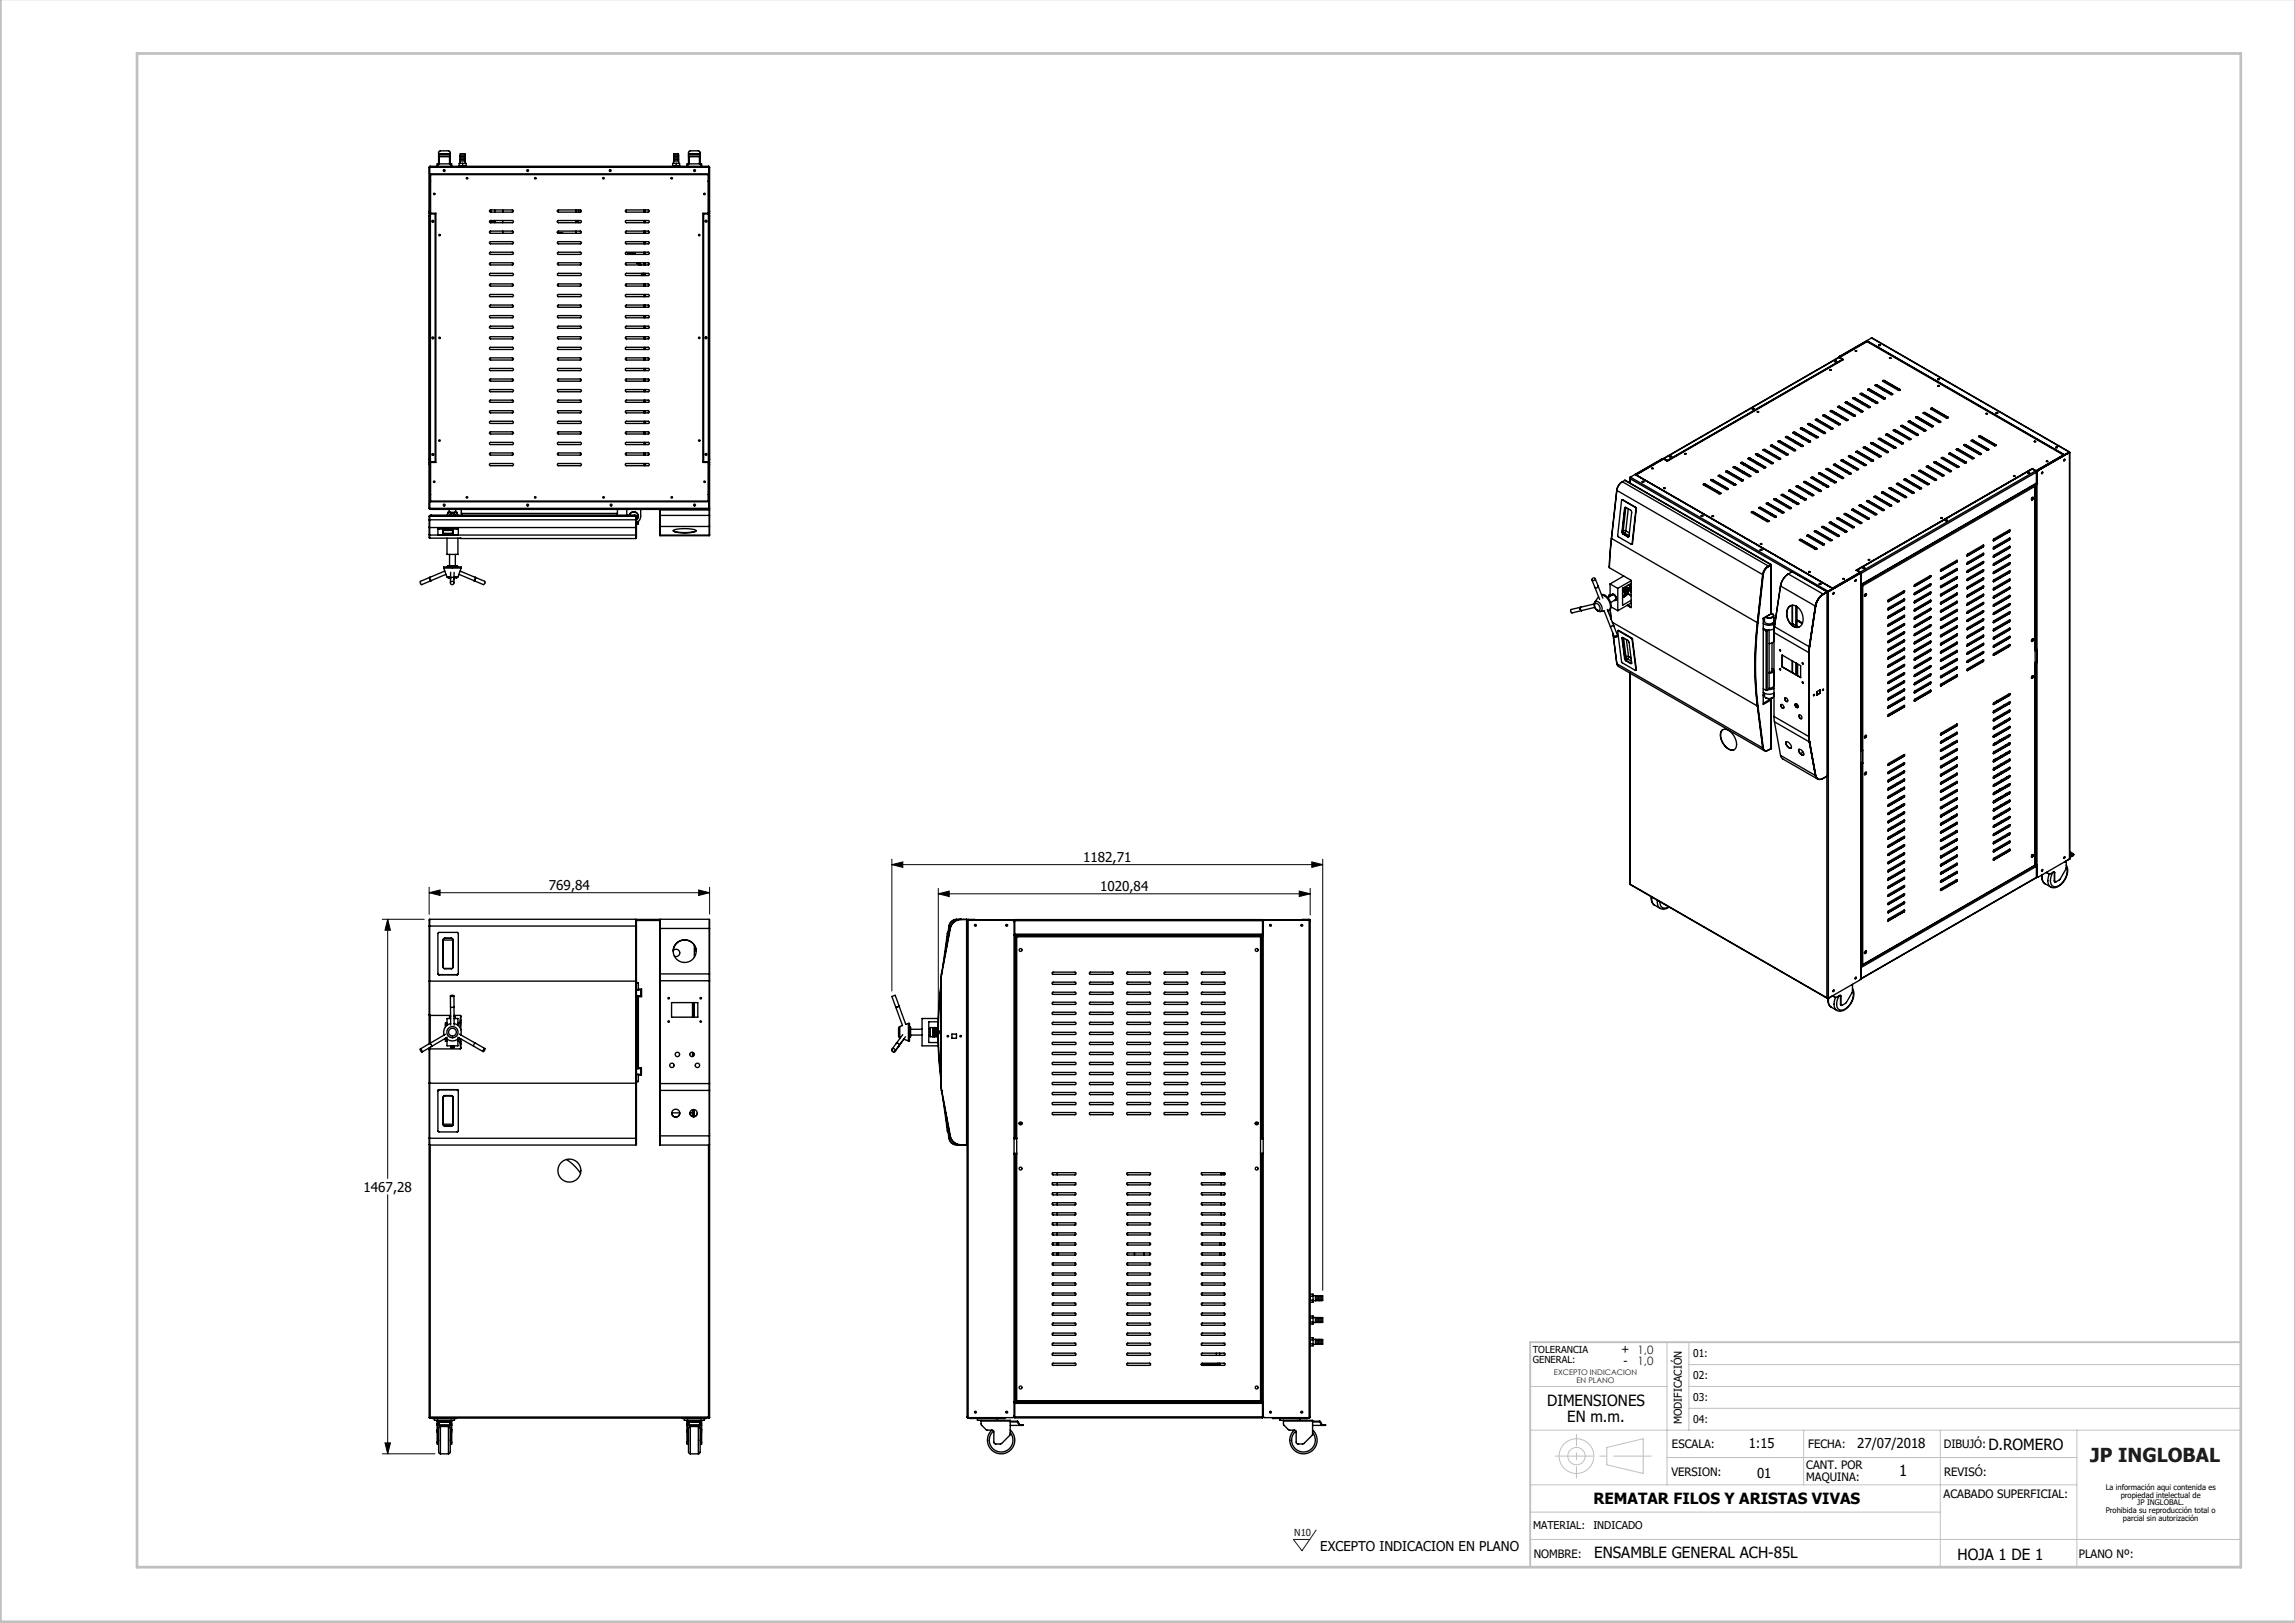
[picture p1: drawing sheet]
<svg xmlns="http://www.w3.org/2000/svg" width="420mm" height="297mm" viewBox="0 0 420 297" stroke-linecap="round" stroke-linejoin="round" font-family="sans-serif">
<defs><g id="words">
<text font-size="3.5" fill="#191924" x="382.5" y="267.5">JP INGLOBAL</text>
<g font-size="2.8">
<text x="283.1" y="257.3">DIMENSIONES</text>
<text x="286.8" y="260.1">EN m.m.</text>
<text x="363.9" y="265.4">D.ROMERO</text>
<text x="291.6" y="275.3">REMATAR FILOS Y ARISTAS VIVAS</text>
<text x="347.6" y="270.1">1</text>
<text x="291.8" y="285.1">ENSAMBLE GENERAL ACH-85L</text>
<text x="358.2" y="285.4">HOJA 1 DE 1</text>
</g>
<g font-size="2.5">
<text x="198.2" y="157.7">1182,71</text>
<text x="100.5" y="162.8">769,84</text>
<text x="201.3" y="163">1020,84</text>
<text x="66.5" y="218.1">1467,28</text>
<text x="320" y="265">1:15</text>
<text x="339.9" y="265">27/07/2018</text>
<text x="321.6" y="270.4">01</text>
<text x="241.6" y="283.8">EXCEPTO INDICACION EN PLANO</text>
</g>
<g font-size="2.1">
<text x="296.7" y="247.6">+ 1,0</text>
<text x="297.1" y="249.8">-</text>
<text x="306" y="265">ESCALA:</text>
<text x="330.6" y="268.9">CANT. POR</text>
<text x="330.9" y="265">FECHA:</text>
<text x="355.7" y="265">DIBUJÓ:</text>
<text x="305.9" y="270">VERSION:</text>
<text x="330.6" y="271">MAQUINA:</text>
<text x="355.7" y="274.1">ACABADO SUPERFICIAL:</text>
<text x="355.8" y="270">REVISÓ:</text>
<text x="280.7" y="285.1">NOMBRE:</text>
<text x="380.4" y="285.1">PLANO Nº:</text>
</g>
<text font-size="2.1" fill="#191924" x="299.7" y="249.8">1,0</text>
<g font-size="2">
<text x="309.9" y="248.3">01:</text>
<text x="309.9" y="256.3">03:</text>
<text x="309.9" y="252.3">02:</text>
<text x="307.8" y="260.6" transform="rotate(-90 307.8 260.6)">MODIFICACIÓN</text>
<text x="309.9" y="260.3">04:</text>
<text x="280.6" y="279.8">MATERIAL:</text>
<text x="291.6" y="279.8">INDICADO</text>
</g>
<g font-size="1.8">
<text x="280.5" y="247.6">TOLERANCIA</text>
<text x="280.5" y="249.4">GENERAL:</text>
</g>
<text font-size="1.8" fill="#191924" x="236.9" y="281.1">N10</text>
<g font-size="1.4" fill="#191924">
<text x="284.4" y="251.6">EXCEPTO INDICACION</text>
<text x="288.5" y="253.1">EN PLANO</text>
</g>
<g font-size="1.4">
<text x="385.4" y="272.6">La información aqui contenida es</text>
<text x="388.1" y="274">propiedad intelectual de</text>
<text x="391.1" y="275.5">JP INGLOBAL.</text>
<text x="385.4" y="276.9">Prohibida su reproducción total o</text>
<text x="388.5" y="278.3">parcial sin autorización</text>
</g>
</g></defs>
<g fill="none" stroke="#000" stroke-width=".18">
<path d="M163.2 158.2l2-.5v1zM163.2 157.2v24.2M163.2 158.2h78.9M240.1 157.7l2 .5-2 .5zM242.1 157.2v78.9M70 168.2h7.6M71 168.2l.5 2h-1zM71 168.2v47.4M78.5 163.4l2-.5v1zM78.5 162.4v4.9M78.5 163.4h51.4M127.9 162.9l2 .5-2 .5z"/>
<path d="M129.9 162.4v4.9M171.7 163.6l2-.5v1zM171.7 162.6v25.3M171.7 163.6h68.1M237.8 163.1l2 .5-2 .5zM239.8 162.6v4.8M171.2 188.9h1M171.4 188.5l.7 .7M171.7 188.4v1M172.1 188.5l-.7 .7M71 218.6v47.4M70 266h9.6"/>
<path d="M70.5 264h1l-.5 2z"/>
</g>
<g fill="none" stroke="#c0c0c0" stroke-width=".18">
<path d="M280 253.7h25.1M305.1 245.6v26.1M309.1 249.7h101M309.1 253.7h101M309.1 257.7h101M309.1 245.6v16.1M280.1 276.7h75M280.1 271.7h100M280.1 261.7h130M294.1 264.9l6.6-1.6v6.3l-6.6-1.6zM305.1 266.7h75M330.1 261.7v10"/>
<path d="M355.1 261.7v25.2M380.1 261.7v25.2M280.1 281.7h130"/>
<circle cx="288.5" cy="266.5" r="1.59"/>
<circle cx="288.5" cy="266.5" r="3.2"/>
</g>
<path d="M240.9 280l-2.6 3.8-1.6-2.1h3" fill="none" stroke="#191924" stroke-width=".18"/>
<path d="M410.1 245.6v41.2" fill="none" stroke="#c0c0c0" stroke-width=".18" stroke-dasharray="15.2 1.3 1.3 1.3" stroke-dashoffset="6.1"/>
<path d="M280 286.8h130.1" fill="none" stroke="#c0c0c0" stroke-width=".18" stroke-dasharray="15.2 1.3 1.3 1.3" stroke-dashoffset="-.3"/>
<path d="M284.6 266.5h17.6" fill="none" stroke="#c0c0c0" stroke-width=".18" stroke-dasharray="15.2 1.3 1.3 1.3" stroke-dashoffset="8.4"/>
<path d="M288.5 262.5v8" fill="none" stroke="#c0c0c0" stroke-width=".18" stroke-dasharray="15.2 1.3 1.3 1.3" stroke-dashoffset="13.1"/>
<path d="M410.1 245.6h-130.1v41.2" fill="none" stroke="#c0c0c0" stroke-width=".35"/>
<path d="M.1 -.1v296.9h419.9M25.1 9.8h385v277h-385z" fill="none" stroke="#c0c0c0" stroke-width=".5"/>
<g fill="#000">
<path d="M78.5 163.4l2-.5v1zM127.9 162.9l2 .5-2 .5zM71 168.2l.5 2h-1zM70.5 264h1l-.5 2zM163.2 158.2l2-.5v1zM240.1 157.7l2 .5-2 .5z"/>
<path d="M171.7 163.6l2-.5v1zM237.8 163.1l2 .5-2 .5z"/>
</g>
<g fill="none" stroke="#000" stroke-width=".25">
<path d="M78.5 38.7v.3M78.5 39l.1 .2M78.5 30.6v8.1M78.5 39h.1M78.5 30.6h51.4M78.5 38.7h.1M78.6 39.4v.1M78.6 38.7v.3M78.6 39l.1 .1M78.6 30.6v8.1M78.6 31.8h51.2M78.7 30.5l-.1 .1"/>
<path d="M78.7 31.8v7.4M78.7 33.2h.1M78.7 30.4l-.1 .2M78.7 30.4l-.2 .2M78.7 30.4h51M78.8 39.2h-.2v45.3h.2M78.8 39.2v45.3M78.8 39.2h.8v45.3h-.8M78.8 32h50.8v7h-1v45.6h1v7.1h-50.8v-7.1h1v-45.6h-1zM80.1 30h-.1v.4M80.1 30v.4M80.1 30h2.4"/>
<path d="M80.3 28.6v.1M80.3 28.2h2.1zM80.3 28.6v-.8l.3-.2h1.6l.2 .3v.7M80.3 28.7v1.3M80.3 28.7h2.1M80.3 28.6h2.1M80.4 28.7v1.3M82.3 28.7v1.3M82.4 28.6v.1M82.4 28.7v1.3M82.5 30h.2v.4M82.5 30v.4"/>
<path d="M84 30.4h.7M84 30.4h.1M84 30.4v-.5h1.3v.5M84.2 28.4h.9v-.3h-.9v.6M84.2 28.7h.9M84.2 29.5h.9M84.2 29.5v.4M84.2 29.2v.3M84.2 28.9v.3M84.2 28.7v.2M84.7 30.4h.6M84.7 29.9v.5"/>
<path d="M85.1 28.9v.3h-.9M85.1 28.4v.5h-.9M85.1 29.2v.3M85.1 29.5v.4M85.3 30.4h.1M89.6 38.5l4.2-.1a.2 .2 0 0 1 .2 .2 .2 .2 0 0 1-.2 .2h-4l-.2-.1zM89.9 38.4v.4M90.5 38.4v.4M92 38.4v.4M102 38.6v.1M102.1 38.5l4.1-.1a.2 .2 0 0 1 .2 .2 .2 .2 0 0 1-.2 .2h-4l-.2-.1zM105.4 38.4v.4"/>
<path d="M105.9 38.4v.4M114.5 38.5l4.1-.1a.2 .2 0 0 1 .2 .2 .2 .2 0 0 1-.2 .2h-4l-.1-.1zM117.9 38.4v.4M118.1 38.4v.4M123.1 30.4h.6M123.1 30.4h.1M123.1 30.4v-.5h1.3v.5M123.3 28.7h.9M123.3 29.5h.9M123.3 29.5v.4M123.3 28.1h.9v.3h-.9zM123.3 28.4v.5h.9"/>
<path d="M123.3 28.9v.3h.9M123.3 29.2v.3M123.7 30.4h.7M123.7 29.9v.5M124.2 28.4v.5M124.2 29.2v.3M124.2 28.9v.3M124.2 29.5v.4M124.4 30.4h.1M125.9 30h-.2v.4M125.9 30v.4M125.9 30h2.4"/>
<path d="M126 28.6v.1M126 28.2h2.1zM126 28.6v-.8l.3-.2h1.6l.2 .3v.7M126 28.7v1.3M126 28.7h2.1M126 28.6h2.1M126.1 28.7v1.3M128 28.7v1.3M128.1 28.6v.1M128.1 28.7v1.3M128.3 30h.1v.4M128.3 30v.4"/>
<path d="M129.6 33.2h.1M129.6 39.2h.2v45.3h-.2M129.6 39.2v45.3M129.6 39.2h-.8v45.3h.8M129.7 30.4l.1 .2M129.7 30.4l.2 .2M129.7 30.5l.1 .1M129.7 31.8v7.4M129.8 30.6v8.1M129.8 38.7v.3M129.8 39l-.1 .1M129.8 39h.1"/>
<path d="M129.8 38.7h.1M129.8 39.4v.1M129.9 38.7v.3M129.9 39l-.1 .2M129.9 30.6v8.1M89.6 40.4h4.2a.2 .2 0 0 1 .2 .2 .2 .2 0 0 1-.2 .2h-4l-.2-.1zM89.6 42.3h4.2a.2 .2 0 0 1 .2 .2 .2 .2 0 0 1-.2 .2h-4l-.2-.1zM89.6 44.3l4.2-.1a.2 .2 0 0 1 .2 .2 .2 .2 0 0 1-.2 .2h-4l-.2-.1zM89.6 46.2h4.2a.2 .2 0 0 1 .2 .2 .2 .2 0 0 1-.2 .2h-4l-.2-.1zM89.6 48.1h4.2a.2 .2 0 0 1 .2 .2 .2 .2 0 0 1-.2 .2h-4l-.2-.1zM89.6 50.1l4.2-.1a.2 .2 0 0 1 .2 .2 .2 .2 0 0 1-.2 .2h-4l-.2-.1zM89.6 52h4.2a.2 .2 0 0 1 .2 .2 .2 .2 0 0 1-.2 .2h-4l-.2-.1z"/>
<path d="M89.6 53.9h4.2a.2 .2 0 0 1 .2 .2 .2 .2 0 0 1-.2 .2h-4l-.2-.1zM89.6 55.9l4.2-.1a.2 .2 0 0 1 .2 .2 .2 .2 0 0 1-.2 .2h-4l-.2-.1zM89.6 57.8h4.2a.2 .2 0 0 1 .2 .2 .2 .2 0 0 1-.2 .2h-4l-.2-.1zM89.6 59.7h4.2a.2 .2 0 0 1 .2 .2 .2 .2 0 0 1-.2 .2h-4l-.2-.1zM89.9 40.5v.3M89.9 40.5h.6M89.9 40.4v.1M90.5 40.5v.3M90.5 40.4v.1M92 40.4v.4M92 42.3v.4M102 42.4v.1l1 .2"/>
<path d="M102 40.5v.1M102.1 40.4h4.1a.2 .2 0 0 1 .2 .2 .2 .2 0 0 1-.2 .2h-4l-.2-.1zM102.1 42.3h4.1a.2 .2 0 0 1 .2 .2 .2 .2 0 0 1-.2 .2h-4l-.2-.1zM102.1 44.3l4.1-.1a.2 .2 0 0 1 .2 .2 .2 .2 0 0 1-.2 .2h-4l-.2-.1zM102.1 46.2h4.1a.2 .2 0 0 1 .2 .2 .2 .2 0 0 1-.2 .2h-4l-.2-.1zM102.1 48.1h4.1a.2 .2 0 0 1 .2 .2 .2 .2 0 0 1-.2 .2h-4l-.2-.1zM102.1 50.1l4.1-.1a.2 .2 0 0 1 .2 .2 .2 .2 0 0 1-.2 .2h-4l-.2-.1zM102.1 52h4.1a.2 .2 0 0 1 .2 .2 .2 .2 0 0 1-.2 .2h-4l-.2-.1zM102.1 53.9h4.1a.2 .2 0 0 1 .2 .2 .2 .2 0 0 1-.2 .2h-4l-.2-.1zM102.1 55.9l4.1-.1a.2 .2 0 0 1 .2 .2 .2 .2 0 0 1-.2 .2h-4l-.2-.1zM102.1 57.8h4.1a.2 .2 0 0 1 .2 .2 .2 .2 0 0 1-.2 .2h-4l-.2-.1zM102.1 59.7h4.1a.2 .2 0 0 1 .2 .2 .2 .2 0 0 1-.2 .2h-4l-.2-.1z"/>
<path d="M105.4 40.5h.5M105.4 40.4v.4M105.4 42.3v.4M105.9 40.5v.3M105.9 40.4v.1M114.5 40.4h4.1a.2 .2 0 0 1 .2 .2 .2 .2 0 0 1-.2 .2h-4l-.1-.1zM114.5 42.3h4.1a.2 .2 0 0 1 .2 .2 .2 .2 0 0 1-.2 .2h-4l-.1-.1zM114.5 44.3l4.1-.1a.2 .2 0 0 1 .2 .2 .2 .2 0 0 1-.2 .2h-4l-.1-.1zM114.5 46.2h4.1a.2 .2 0 0 1 .2 .2 .2 .2 0 0 1-.2 .2h-4l-.1-.1zM114.5 48.1h4.1a.2 .2 0 0 1 .2 .2 .2 .2 0 0 1-.2 .2h-4l-.1-.1zM114.5 50.1l4.1-.1a.2 .2 0 0 1 .2 .2 .2 .2 0 0 1-.2 .2h-4l-.1-.1zM114.5 52h4.1a.2 .2 0 0 1 .2 .2 .2 .2 0 0 1-.2 .2h-4l-.1-.1z"/>
<path d="M114.5 53.9h4.1a.2 .2 0 0 1 .2 .2 .2 .2 0 0 1-.2 .2h-4l-.1-.1zM114.5 55.9l4.1-.1a.2 .2 0 0 1 .2 .2 .2 .2 0 0 1-.2 .2h-4l-.1-.1zM114.5 57.8h4.1a.2 .2 0 0 1 .2 .2 .2 .2 0 0 1-.2 .2h-4l-.1-.1zM114.5 59.7h4.1a.2 .2 0 0 1 .2 .2 .2 .2 0 0 1-.2 .2h-4l-.1-.1zM114.9 46.6l.2-.3h1l.1 .3M116.5 48.1l.5 .4M116.8 48.1l.4 .4M117 48.1l.3 .4M117.4 50v.4M117.6 50v.4M117.7 50v.4M117.9 40.4v.4"/>
<path d="M117.9 42.3v.4M117.9 44.2v.4M117.9 46.2v.4M117.9 48.1v.4M117.9 50v.4M117.9 52v.4M117.9 53.9v.4M117.9 55.8v.4M117.9 57.8v.4M117.9 59.7v.4M118.1 40.4v.4M118.1 42.3v.4"/>
<path d="M118.1 44.2v.4M118.1 46.2v.4M118.1 48.1v.4M118.1 50v.4M118.1 52v.4M118.1 53.9v.4M118.1 55.8v.4M118.1 57.8v.4M118.1 59.7v.4M89.6 61.7l4.2-.1a.2 .2 0 0 1 .2 .2 .2 .2 0 0 1-.2 .2h-4l-.2-.1zM89.6 63.6h4.2a.2 .2 0 0 1 .2 .2 .2 .2 0 0 1-.2 .2h-4l-.2-.1zM89.6 65.5h4.2a.2 .2 0 0 1 .2 .2 .2 .2 0 0 1-.2 .2h-4l-.2-.1z"/>
<path d="M89.6 67.5l4.2-.1a.2 .2 0 0 1 .2 .2 .2 .2 0 0 1-.2 .2h-4l-.2-.1zM89.6 69.4h4.2a.2 .2 0 0 1 .2 .2 .2 .2 0 0 1-.2 .2h-4l-.2-.1zM89.6 71.3h4.2a.2 .2 0 0 1 .2 .2 .2 .2 0 0 1-.2 .2h-4l-.2-.1zM89.6 73.3l4.2-.1a.2 .2 0 0 1 .2 .2 .2 .2 0 0 1-.2 .2h-4l-.2-.1zM89.6 75.2h4.2a.2 .2 0 0 1 .2 .2 .2 .2 0 0 1-.2 .2h-4l-.2-.1zM89.6 77.1h4.2a.2 .2 0 0 1 .2 .2 .2 .2 0 0 1-.2 .2h-4l-.2-.1zM89.6 79.1l4.2-.1a.2 .2 0 0 1 .2 .2 .2 .2 0 0 1-.2 .2h-4l-.2-.1zM102.1 61.7l4.1-.1a.2 .2 0 0 1 .2 .2 .2 .2 0 0 1-.2 .2h-4l-.2-.1zM102.1 63.6h4.1a.2 .2 0 0 1 .2 .2 .2 .2 0 0 1-.2 .2h-4l-.2-.1zM102.1 65.5h4.1a.2 .2 0 0 1 .2 .2 .2 .2 0 0 1-.2 .2h-4l-.2-.1zM102.1 67.5l4.1-.1a.2 .2 0 0 1 .2 .2 .2 .2 0 0 1-.2 .2h-4l-.2-.1zM102.1 69.4h4.1a.2 .2 0 0 1 .2 .2 .2 .2 0 0 1-.2 .2h-4l-.2-.1z"/>
<path d="M102.1 71.3h4.1a.2 .2 0 0 1 .2 .2 .2 .2 0 0 1-.2 .2h-4l-.2-.1zM102.1 73.3l4.1-.1a.2 .2 0 0 1 .2 .2 .2 .2 0 0 1-.2 .2h-4l-.2-.1zM102.1 75.2h4.1a.2 .2 0 0 1 .2 .2 .2 .2 0 0 1-.2 .2h-4l-.2-.1zM102.1 77.1h4.1a.2 .2 0 0 1 .2 .2 .2 .2 0 0 1-.2 .2h-4l-.2-.1zM102.1 79.1l4.1-.1a.2 .2 0 0 1 .2 .2 .2 .2 0 0 1-.2 .2h-4l-.2-.1zM114.5 61.7l4.1-.1a.2 .2 0 0 1 .2 .2 .2 .2 0 0 1-.2 .2h-4l-.1-.1zM114.5 63.6h4.1a.2 .2 0 0 1 .2 .2 .2 .2 0 0 1-.2 .2h-4l-.1-.1zM114.5 65.5h4.1a.2 .2 0 0 1 .2 .2 .2 .2 0 0 1-.2 .2h-4l-.1-.1zM114.5 67.5l4.1-.1a.2 .2 0 0 1 .2 .2 .2 .2 0 0 1-.2 .2h-4l-.1-.1zM114.5 69.4h4.1a.2 .2 0 0 1 .2 .2 .2 .2 0 0 1-.2 .2h-4l-.1-.1zM114.5 71.3h4.1a.2 .2 0 0 1 .2 .2 .2 .2 0 0 1-.2 .2h-4l-.1-.1zM114.5 73.3l4.1-.1a.2 .2 0 0 1 .2 .2 .2 .2 0 0 1-.2 .2h-4l-.1-.1z"/>
<path d="M114.5 75.2h4.1a.2 .2 0 0 1 .2 .2 .2 .2 0 0 1-.2 .2h-4l-.1-.1zM114.5 77.1h4.1a.2 .2 0 0 1 .2 .2 .2 .2 0 0 1-.2 .2h-4l-.1-.1zM114.5 79.1l4.1-.1a.2 .2 0 0 1 .2 .2 .2 .2 0 0 1-.2 .2h-4l-.1-.1zM117.9 61.6v.4M117.9 63.6v.4M117.9 65.5v.4M117.9 67.4v.4M117.9 69.4v.4M117.9 71.3v.4M117.9 73.2v.4M117.9 75.2v.4M117.9 77.1v.4"/>
<path d="M117.9 79v.4M118.1 61.6v.4M118.1 63.6v.4M118.1 65.5v.4M118.1 67.4v.4M118.1 69.4v.4M118.1 71.3v.4M118.1 73.2v.4M118.1 75.2v.4M118.1 77.1v.4M118.1 79v.4M320.7 74.9h.3"/>
<path d="M320.7 74.8h.3l-.2 .1zM321.6 75.4h.2M327.1 79.9l-.4 .1 2.9 1.7h.3v-.2M327.1 79.9l-.3 .1M327.1 79.9l2.8 1.6M327.1 79.9l2.8 1.7M327.1 79.9h.1M328.5 79.1l-.4 .1 2.9 1.7h.3v-.2M328.5 79.1l-.4 .1M328.5 79.1l2.8 1.6M328.5 79.1l2.8 1.7M328.5 79.1h.1"/>
<path d="M328.6 79.2l-.1 .3M328.6 79.5h.1M328.7 79.5h-.1M328.8 79.4l-.2 .1M328.9 79.4l-.2 .1M329.8 78.3l-.3 .1 2.9 1.7h.2l.1-.2M329.8 78.4h-.3M329.8 78.3l2.9 1.6M329.8 78.4l2.9 1.6M329.8 78.3v.1M329.9 80l-.3 .1M330 78.4l-.3 .2"/>
<path d="M330.2 78.6l-.2 .1M331.2 77.5l-.4 .1 2.9 1.7h.3v-.1M331.2 77.6h-.3M331.2 77.5l2.8 1.7M331.2 77.6l2.8 1.6M331.2 77.5v.1M331.3 79.2l-.3 .1M331.3 77.6l-.2 .2M331.4 79.4l-.1 .1M331.4 77.9h.1M331.4 77.9h-.1M331.4 79.4h.1"/>
<path d="M331.5 77.9l-.1 .1M331.5 79.4l-.2 .1M331.5 79.3l-.1 .1M331.5 79.3v.1M331.5 77.8l-.1 .1M331.6 77.8l-.1 .1M332.6 76.7l-.4 .1 2.9 1.7h.3v-.1M332.6 76.8h-.4M332.6 76.7l2.8 1.7M332.6 76.8l2.8 1.6M332.6 76.7v.1M332.7 80v.1"/>
<path d="M332.7 79.9v.1M333.9 75.9l-.3 .1 2.9 1.7 .2 .1 .1-.2M333.9 76h-.3M333.9 75.9l2.9 1.7M333.9 76l2.9 1.6M333.9 75.9v.1M334 79.2l.1 .1M334 79.2h.1M334.9 67.7h.2M335.3 75.2h-.4l2.9 1.8 .3-.1v-.1M335.3 75.2l-.3 .1M335.3 75.2l2.8 1.6"/>
<path d="M335.3 75.2h.1M335.4 78.4v.1M335.4 78.4h.1M335.8 66.2h.3M335.8 66.1h.3l-.2 .1zM335.9 75.5v.3M335.9 77.1v.3M335.9 75.6v.3M335.9 77.2v.2M336.6 65.4l-32.2 18.5M336.6 65.4l-32.1 18.5M336.6 65.4l.7 .4"/>
<path d="M336.7 74.4l-.4 .1 2.9 1.7h.3v-.2M336.7 74.4l-.4 .1M336.7 74.4l2.8 1.6M336.7 65.4l.7 .4-32.3 18.6-.7-.4-5 2.9M336.7 65.4l5-2.9 35.9 20.8M336.7 65.4h.1M336.7 65.2l-.2 .2M336.7 65.2h.1M336.8 77.6v.1M336.8 77.6h.1M336.8 65.2l-.2 .2M337 74.6v.3"/>
<path d="M337 76.2v.3M337.1 74.7v.2M337.1 76.2v.3M338 73.6l-.3 .1 2.9 1.7h.3v-.2M338 73.6l-.3 .1M338 73.6l2.9 1.6M338 73.6l2.9 1.7M338 73.6h.1M338.1 76.8l.1 .1M338.1 76.8h.1M339.4 72.8l-.3 .1 2.8 1.7h.3v-.2M339.4 72.8l-.3 .1"/>
<path d="M339.4 72.8l2.8 1.6M339.4 72.8l2.8 1.7M339.4 72.8h.1M339.5 76v.1M339.5 64.3h.3M340.4 72.1l.4-.1 2.8 1.7M340.7 73.6v.3M340.7 75.2v.2M340.7 63h.1M340.8 72l-.4 .1 2.9 1.7h.3v-.2M340.8 72l2.8 1.6M340.8 72l-.1 .3"/>
<path d="M340.9 75.3h.1M340.9 75.2v.1M341.6 62.4l36.2 20.8M341.6 62.3l36.2 20.9M341.6 62.3v.1M341.6 62.4l-4.8 2.8M341.6 62.3l-4.9 2.9M341.7 62.4l-5.1 3M342.1 71.2l-.3 .1 2.9 1.7h.3v-.2M342.1 71.3h-.3M342.1 71.2l2.9 1.6M342.1 71.3l2.9 1.6"/>
<path d="M342.1 71.2v.1M342.2 74.5h.1M342.2 74.4v.1M342.5 61.8l36.2 20.9M342.5 61.8l-.9 .5M342.6 71.5v.3M342.6 73.1v.3M343.5 70.4l-.3 .1 2.8 1.7h.3v-.1M343.5 70.5h-.3M343.5 70.4l2.8 1.7M343.5 70.5l2.8 1.6M343.5 70.4v.1"/>
<path d="M343.6 73.7h.1M343.6 73.6v.1M343.8 63.2h.3M343.8 63.1l.3 .1-.1 .1zM344.5 71.1v.2M344.5 72.6v.3M344.9 69.6l-.4 .1 2.9 1.7h.3v-.1M344.9 69.7h-.4M344.9 69.6l2.8 1.7M344.9 69.7l2.8 1.6M344.9 69.6v.1M344.9 71.3v.3"/>
<path d="M344.9 72.9v.1M345 72.9h.1M345 72.8v.1M345.4 79.4l-.3 .1 2.9 1.7h.3v-.1M345.4 79.5h-.3M345.4 79.4l2.9 1.7M345.4 79.5l2.9 1.6M345.4 79.4v.1M345.8 65.5h.2M346.3 72.1l.1 .1M346.3 72.1h.1M346.8 78.7h-.3l2.9 1.7h.3l-.1-.1"/>
<path d="M346.8 78.7l-.3 .1M346.8 78.7l2.8 1.6M346.8 78.7h.1M346.8 78.7l.1 .3M347.7 71.3v.1M347.7 71.3h.1M348.2 77.9l-.4 .1 2.9 1.7 .3-.1v-.1M348.2 77.9l-.4 .1M348.2 77.9l2.8 1.6M348.2 77.9h.1M349.6 77.1l-.4 .1 2.9 1.7h.3v-.2M349.6 77.1l-.4 .1"/>
<path d="M349.6 77.1l2.8 1.6M349.6 77.1l2.8 1.7M349.6 77.1h.1M350.6 76.4l3 1.7M350.9 76.3l-.3 .1 2.9 1.7h.2v-.2M350.9 76.3l-.3 .1M350.9 76.3l2.8 1.6M350.9 76.3l2.8 1.7M350.9 76.3h.1M351 79.5l.1 .1M351 79.5h.1M352.3 75.5l-.4 .1 2.9 1.7h.3v-.2"/>
<path d="M352.3 75.5l-.4 .1M352.3 75.5l2.8 1.6M352.3 75.5l2.8 1.7M352.3 75.5h.1M352.4 78.8h.1M352.4 78.7v.1M353.7 74.7l-.4 .1 2.9 1.7h.3v-.2M353.7 74.8h-.4M353.7 74.7l2.8 1.6M353.7 74.8l2.8 1.6M353.7 74.7v.1M353.7 78h.1"/>
<path d="M353.7 77.9v.1M354.6 69.4h.3M354.6 69.4h.3l-.1 .1zM354.6 70.6h.3M355.1 77.2h.1M355.1 77.1v.1M356.5 76.4h.1M356.5 76.3v.1M362.4 79.8l-.3 .1 2.9 1.7h.3v-.2M362.4 79.8l-.3 .1M362.4 79.8l2.9 1.6M362.4 79.8h.1"/>
<path d="M362.4 79.8l2.9 1.7M363.5 75.7h.2M365.3 75.6h.3M365.3 75.5l.3 .1-.2 .1zM78.5 95.2v1.3M78.5 97.8v.6h.1M78.5 94.5v.7M78.5 96.5v1.3M78.5 97.8h.1M78.5 95.2h.1M78.5 94.5h38M78.5 96.5h.1"/>
<path d="M78.5 93l.2 .2M78.5 84.6v.4M78.5 85v8M78.5 84.6h.1M78.5 93h51.4M78.5 85h.1M78.6 84.2h.1M78.6 84.5l-.1 .1M78.6 93l.1 .1M78.6 84.6v.4M78.6 84.6l.1-.1v7.3M78.6 85v8"/>
<path d="M78.6 93l.1 .2M78.6 91.8h51.2M78.6 95.1v-.7h37.8v.7M78.6 95.1v1.4M78.6 97.9v.6l5.7 .1h32.1v-.7M78.6 96.5v1.4M78.6 95.1h37.8M78.6 96.5h37.8M78.6 97.9h37.8M78.7 93.1v.1M78.7 90.5h.1M78.7 94.4l-.2 .1"/>
<path d="M78.7 94.4h.1M78.7 93.2h51.1v3.1M78.9 94.3l-.2 .1M78.9 94.3v.1M78.9 94.3h37.2M80.3 96.7h-.2l.1 1.1h3.7v-1.1h-.2M80.3 96.8h-.2M80.3 96.7v.1M80.3 96.8h3.4M80.3 96.7h3.4M81.1 97.6h.3M81.1 97v.6"/>
<path d="M81.4 97.6v.1M81.4 97.7h1.2M81.4 97.6h1.2M81.8 98.5v3h2v-3M82 94v-.2h1.6v.2M82.2 93.2v.6M82.3 94.3a.53 .53 0 0 1 .5-.4 .53 .53 0 0 1 .5 .4M82.4 94.3a.46 .46 0 0 1 .4-.3 .46 .46 0 0 1 .4 .3M82.5 93.8l-.4 .1-.3 .4M82.6 97.6v.1M82.9 97l-1.8 .1M82.9 97h-1.8v.7h.3"/>
<path d="M82.9 97v.7h-.3M82.9 97.6h-.3M83.1 93.8l.4 .1 .3 .4M83.4 93.2v.6M83.7 96.8h.2M83.7 96.7v.1M84.4 93.2v.8h28.6v-.8M84.6 94v.3M89.6 81h4.2a.2 .2 0 0 1 .2 .2 .2 .2 0 0 1-.2 .2h-4l-.2-.1zM89.6 82.9h4.2a.2 .2 0 0 1 .2 .2 .2 .2 0 0 1-.2 .2h-4l-.2-.1zM89.6 84.9l4.2-.1a.2 .2 0 0 1 .2 .2 .2 .2 0 0 1-.2 .2h-4l-.2-.1zM102.1 81h4.1a.2 .2 0 0 1 .2 .2 .2 .2 0 0 1-.2 .2h-4l-.2-.1z"/>
<path d="M102.1 82.9h4.1a.2 .2 0 0 1 .2 .2 .2 .2 0 0 1-.2 .2h-4l-.2-.1zM102.1 84.9l4.1-.1a.2 .2 0 0 1 .2 .2 .2 .2 0 0 1-.2 .2h-4l-.2-.1zM112.8 94v.3M114.5 81h4.1a.2 .2 0 0 1 .2 .2 .2 .2 0 0 1-.2 .2h-4l-.1-.1zM114.5 82.9h4.1a.2 .2 0 0 1 .2 .2 .2 .2 0 0 1-.2 .2h-4l-.1-.1zM114.5 84.9l4.1-.1a.2 .2 0 0 1 .2 .2 .2 .2 0 0 1-.2 .2h-4l-.1-.1zM114.7 93.2v1.1M115.2 94.3a.85 .85 0 0 1 1.2-.5 .85 .85 0 0 1 .1 1.4M115.2 94.3a.78 .78 0 0 1 1.2-.5 .78 .78 0 0 1 .1 1.3M116.1 94.3l.2 .1M116.1 94.3v.1M116.3 94.4h.1"/>
<path d="M116.3 94.4l.2 .1M116.4 95.1v1.4M116.4 96.5v1.4M116.4 97.8h.1M116.4 95.2h.1M116.4 96.5h.1M116.5 95.2v1.3M116.5 97.8v.7h-.1M116.5 94.5v.7M116.5 96.5v1.3M116.8 95.4v.4l-.3 .2M117.2 93.2v1.3a1.27 1.27 0 0 1-.7 1.1"/>
<path d="M117.9 81v.4M117.9 82.9v.4M117.9 84.8v.4M118.1 81v.4M118.1 82.9v.4M118.1 84.8v.4M120.7 94.3v2M120.7 97.9l.1 .1M120.7 93.3v1M120.7 96.3v1.6M120.7 97.9h.1M120.7 94.3h9.2"/>
<path d="M120.7 93.3h9.2M120.7 96.3h.1M120.8 93.2v3.1M120.8 97.9v.1h9v-.1M120.8 96.3v1.6M120.8 97.9h9M120.8 96.3h9M120.8 93.2l-.1 .1M123.2 97.1a6.2 6.2 0 0 0 4.2 0M123.2 97.1a6.2 6.2 0 0 1 4.2 0 5.7 5.7 0 0 1-3.7 .3l-.4-.2zM129.6 90.5h.1M129.7 93.1v.1"/>
<path d="M129.8 93.2l.1 .1M129.8 93l-.1 .2 .2-.2M129.8 93l-.1 .1M129.8 84.6v.4M129.8 84.6l-.1-.1v7.3M129.8 85v8M129.8 96.3v1.6M129.8 84.6h.1M129.8 97.9h.1M129.8 96.3h.1M129.8 85h.1M129.8 84.5l.1 .1"/>
<path d="M129.8 84.2h.1M129.9 94.3v2M129.9 97.9l-.1 .1M129.9 84.6v.4M129.9 85v8M129.9 93.3v1M129.9 96.3v1.6M294.9 98.5l-.4 5.2M294.9 98.5l26.7 15.4M295.9 89.7l-1 8.8M295.9 89.7h.1M295.9 89.7l.4-.9 .6-.6 26.7 15.4"/>
<path d="M295.9 89.7l-1.1 10.2-.3 4 4 2.3v4.9M295.9 89.7l26.7 15.4M296.8 88.2l-.6 .6-.3 .9M296.8 88.2h.1M296.8 97.3l.2 .4M296.9 97.3l.2 .4M296.9 97.3h-.1M296.9 91.5l-.1 .1-.8 6.5 .2 .1 2.3 1.4 .2-.1M296.9 91.5l2.4 1.4M297 91.5h-.2M297 91.5h-.1M297 91.5l2.3 1.3"/>
<path d="M297 97.7l.9 .5M297.1 97.1h.4M297.1 97.1l.2 .4M297.1 97.1l-.2 .1M297.1 97.7h-.1M297.1 97.7l.8 .5M297.3 97.5l-.3 .1M297.3 97.5l.8 .5M297.3 93l.1-.1h.2l.8 .5 .2 .3-.5 4.4M297.3 93l-.5 4.3M297.3 87.9l26.8 15.4M297.3 87.9l-.5 .3"/>
<path d="M297.4 93h-.1M297.4 93l-.5 4.3M297.4 87.9h-.1M297.5 92.8l-.1 .2M297.5 97.1l-.2 .4M297.5 97.1l.7 .4M297.5 92.9l-.4 4.2M297.9 98.2h.2M297.9 98.2h.1M298 93.1l-.5 4M298.1 98.1l-.1 .1h-.1M298.3 87.5v.9"/>
<path d="M298.3 87.3v.3M298.3 87.3v.1M298.3 87.6l29.6 17.1M298.3 87.6v.8M298.4 87.3l-.1 .3M298.4 87.3l36.1 20.9M298.4 87.3h-.1M298.8 99.5l-.2 .1M298.8 99.5h-.1M299.2 86.8l36.2 20.9M299.3 92.9l.1 .2M299.3 92.8l.2 .3"/>
<path d="M299.3 92.8v.1M299.4 93.1l-.7 6.4M299.4 86.9l36 20.8M299.4 86.9h.1M299.5 93.1h-.1M299.5 93.1l-.7 6.4M300.2 86.4h.1M300.5 88.2h.3M300.5 88.1l.3 .1-.1 .1zM302.3 85.8h.2M304 84.1h.2M304 84.1l-5.6 3.2"/>
<path d="M304 84.1h.1M304.1 84.1l-4.8 2.7M304.2 84.1h-.1M304.5 89.4h.3M304.5 83.9l-.1 .1M304.5 84l-5.2 2.9M304.5 83.9l.6 .4M304.5 84l.6 .3M304.5 83.9v.1M305.1 84.3l32.1-18.5-32.1 18.5M305.1 84.3h.1M305.6 83.6h.3"/>
<path d="M305.6 83.5h.3l-.1 .1zM308.3 83.1h.2M311.3 94.4h.3M311.3 94.4h.3l-.1 .1zM312.1 88.6l-.4 .1 2.9 1.7h.3v-.1M312.1 88.6l-.4 .1M312.1 88.6l2.8 1.7M312.2 88.7l-.3 .1M312.3 88.8l-.1 .2M313.3 94.5h.3M313.4 87.8l-.3 .1 2.9 1.7h.2v-.2M313.4 87.8l-.3 .1"/>
<path d="M313.4 87.8l2.8 1.6M313.4 87.8h.1M313.4 87.8l2.8 1.7M314.8 87l-.4 .1 2.9 1.7h.3v-.2M314.8 87l-.4 .1M314.8 87l2.8 1.6M314.8 87l2.8 1.7M314.8 87h.1M314.9 90.3h.1M316.2 86.2l-.4 .1 2.9 1.7h.3v-.2M316.2 86.3h-.4M316.2 86.2l2.8 1.6"/>
<path d="M316.2 86.3l2.8 1.6M316.2 86.2v.1M316.2 89.5h.1M316.2 89.4v.1M317.5 85.4l-.3 .1 2.9 1.7h.2v-.2M317.5 85.5h-.3M317.5 85.4l2.8 1.6M317.5 85.5l2.8 1.6M317.5 85.4v.1M317.6 88.7h.1M317.6 88.6v.1M318.9 84.6l-.4 .1 2.9 1.7h.3v-.1"/>
<path d="M318.9 84.7h-.4M318.9 84.6l2.8 1.7M318.9 84.7l2.8 1.6M318.9 84.6v.1M318.9 87.8v.2M319 86.3l-.1 .2M319 86.6h.1M319 87.9h.1M319 87.8v.1M319 84.8l-.1 .1M319.2 86.4l-.2 .2M319.2 86.5l-.2 .1"/>
<path d="M319.3 84.9l-.3 .1M319.3 84.9l-.2 .2M320.2 87l-.2 .2M320.3 83.8l-.4 .1 2.9 1.7h.3v-.1M320.3 83.9h-.4M320.3 83.8l2.8 1.7M320.3 83.9l2.8 1.6M320.3 83.8v.1M320.3 85.5l-.2 .1M320.3 87.1l.1 .1M320.3 87v.1M320.4 84l-.3 .1"/>
<path d="M320.6 85.6l-.3 .2M320.6 85.7l-.2 .1M320.6 84.1l-.2 .1M320.7 84.1l-.3 .2M320.8 93.6l-.3 .1 2.9 1.7 .2 .1 .1-.2M320.8 93.7l-.3 .1M320.8 93.6l2.9 1.7M320.8 93.7l2.9 1.6M320.8 93.6v.1M321.6 86.2l-.2 .2M321.6 83l-.3 .1 2.9 1.7h.3l-.1-.1M321.6 83.1l-.3 .1"/>
<path d="M321.6 83l2.8 1.7M321.6 83.1l2.8 1.6M321.6 83v.1M321.7 84.7l-.3 .1M321.7 86.3l.1 .1M321.7 86.3h.1M321.8 83.2l-.3 .1M321.8 83.4v.1M321.8 84.9v.1M321.8 84.9l-.1 .1M321.8 83.5h.1M321.8 85h-.1"/>
<path d="M321.9 84.8l-.1 .1M321.9 83.3l-.1 .1M321.9 84.9l-.1 .1M322 83.3l-.2 .2M322.2 99.6h.2M322.2 92.9h-.3l2.9 1.8h.2v-.2M322.2 92.9l-.3 .1M322.2 92.9l2.8 1.6M323 94.9l-.3 .2M323 82.3h-.4l2.9 1.8 .3-.1v-.1M323 82.3l-.4 .1M323 82.3l2.8 1.6"/>
<path d="M323 82.3h.1M323.1 85.5v.1M323.1 85.5h.1M323.6 92.1l-.4 .1 2.9 1.7 .3-.1v-.1M323.6 92.1l-.4 .1M323.6 92.1l2.8 1.6M323.6 92.1h.1M323.7 95.3v.1M323.7 95.3h.1M324.3 94.1l-.2 .2M324.4 81.5l-.4 .1 2.9 1.7h.3v-.2M324.4 81.5l-.4 .1"/>
<path d="M324.4 81.5l2.8 1.6M324.4 84.7l.1 .1M324.4 84.7h.1M324.9 91.3l-.3 .1 2.9 1.7h.3v-.2M324.9 91.3l-.3 .1M324.9 91.3l2.9 1.6M324.9 91.3l2.9 1.7M324.9 91.3h.1M325 94.5l.1 .1M325.7 93.3l-.3 .2M325.7 80.7l-.3 .1 2.9 1.7h.3l-.1-.2M325.7 80.7l-.3 .1"/>
<path d="M325.7 80.7l2.8 1.6M325.7 80.7h.1M325.7 80.7l2.8 1.7M325.8 83.9l.1 .1M325.8 83.9h.1M326.3 90.5l-.3 .1 2.9 1.7h.3l-.1-.2M326.3 90.5l-.3 .1M326.3 90.5l2.8 1.6M326.3 90.5l2.8 1.7M326.3 90.5h.1M326.4 93.7l.1 .1M326.4 93.7h.1"/>
<path d="M327.1 92.6l-.3 .1M327.2 83.1v.1M327.7 89.7l-.4 .1 2.9 1.7h.3v-.2M327.7 89.7l-.4 .1M327.7 89.7l2.8 1.6M327.7 89.7l2.8 1.7M327.7 89.7h.1M327.8 93h.1M327.8 92.9v.1M328.4 91.8l-.2 .1M328.5 82.3v.2M328.5 82.4h.1"/>
<path d="M328.5 82.3v.1M328.6 80.8l-.1 .2h.2M328.6 81h-.1M328.6 81h.1M328.8 80.9l-.2 .1M328.8 80.9l-.1 .1M329 88.9l-.3 .1 2.9 1.7h.3v-.2M329 89h-.3M329 88.9l2.9 1.6M329 89l2.9 1.6M329 88.9v.1M329.1 92.2h.1"/>
<path d="M329.1 92.1v.1M329.6 98.7l-.3 .1 2.9 1.7h.3v-.1M329.6 98.8h-.3M329.6 98.7l2.9 1.7M329.6 98.8l2.9 1.6M329.6 98.7v.1M329.8 91l-.3 .1M329.8 91l-.2 .1M329.8 81.5l-.2 .2M329.9 81.6h.1M329.9 81.5v.1M330.1 80.1l-.2 .2"/>
<path d="M330.2 80.1l-.3 .2M330.4 88.1l-.3 .1 2.9 1.7h.3l-.1-.1M330.4 88.2h-.3M330.4 88.1l2.8 1.7M330.4 88.2l2.8 1.6M330.4 88.1v.1M330.5 91.4h.1M330.5 91.3v.1M331 97.9l-.3 .1 2.8 1.7h.4l-.1-.1M331 98h-.3M331 98l2.8 1.6M331 97.9l2.8 1.7"/>
<path d="M331 97.9v.1M331.2 90.2l-.3 .1 .3-.1M331.2 80.7l-.3 .2M331.3 80.8h.1M331.3 80.7v.1M331.8 87.3l-.4 .1 2.9 1.7h.3v-.1M331.8 87.4h-.4M331.8 87.3l2.8 1.7M331.8 87.4l2.8 1.6M331.8 87.3v.1M331.9 90.6h.1M331.9 90.5v.1"/>
<path d="M332.4 97.1l-.4 .1 2.9 1.7 .3 .1v-.2M332.4 97.1l-.4 .1M332.4 97.1l2.8 1.7M332.5 89.4l-.2 .1M333.1 86.5l-.3 .1 2.9 1.7h.3v-.1M333.1 86.6h-.3M333.1 86.5l2.9 1.7M333.1 86.6l2.9 1.6M333.1 86.5v.1M333.2 89.8l.1 .1M333.2 89.8h.1M333.7 96.4h-.3l2.9 1.7h.3v-.1"/>
<path d="M333.7 96.4l-.3 .1M333.7 96.4l2.9 1.6M333.7 96.4h.1M333.8 99.6l.1 .1M333.8 99.6h.1M333.9 88.6l-.3 .1M334.5 85.8h-.3l2.9 1.8h.2v-.2M334.5 85.8l-.3 .1M334.5 85.8l2.8 1.6M334.6 89l.1 .1M334.6 89h.1M335.1 95.6l-.3 .1 2.8 1.7 .4-.1-.1-.1"/>
<path d="M335.1 95.6l-.3 .1M335.1 95.6l2.8 1.6M335.1 95.6h.1M335.2 98.8v.1M335.3 87.8l-.3 .1M335.3 87.8l-.3 .2M335.9 85l-.4 .1 2.9 1.7h.3v-.2M335.9 85l-.4 .1M335.9 85l2.8 1.6M335.9 85h.1M336 88.2v.1M336 88.2h.1"/>
<path d="M336.4 87.2l.2-.2-.2 .2M336.5 94.8l-.4 .1 2.9 1.7h.3v-.2M336.5 94.8l-.4 .1M336.5 94.8l2.8 1.6M336.5 94.8h.1M336.5 94.8l2.8 1.7M336.6 98v.1M336.6 98h.1M337.2 84.2l-.3 .1 2.9 1.7h.2l.1-.2M337.2 84.2l-.3 .1M337.2 84.2l2.9 1.6M337.2 84.2l2.9 1.7"/>
<path d="M337.2 84.2h.1M337.3 87.4l.1 .1M337.8 94l-.3 .1 2.9 1.7h.3v-.2M337.8 94l-.3 .1M337.8 94l2.9 1.6M337.8 94h.1M337.8 94l2.9 1.7M337.9 97.2l.1 .1M337.9 97.2h.1M338 86.2l-.3 .2M338 86.2l-.2 .2M338.3 83.5l1.3 .5"/>
<path d="M338.3 83.5l2.9 1.7h.2v-.2M338.6 83.4h-.3v.1M338.6 83.4l-.3 .1M338.6 83.4l2.8 1.6M338.6 83.4l2.8 1.7M338.6 83.4h.1M338.7 86.6l.1 .1M338.7 86.6h.1M339.2 93.2l-.3 .1 2.8 1.7h.3v-.2M339.2 93.2l-.3 .1M339.2 93.2l2.8 1.6M339.2 93.2h.1"/>
<path d="M339.2 93.2l2.8 1.7M339.3 96.5h.1M339.3 96.4v.1M339.4 85.5l-.3 .1M340 82.6l-.4 .1 2.9 1.7h.3v-.2M340 82.6l-.4 .1M340 82.6l2.8 1.6M340 82.6l2.8 1.7M340 82.6h.1M340.1 85.9h.1M340.1 85.8v.1M340.6 92.4l-.4 .1 2.9 1.7h.3v-.2"/>
<path d="M340.6 92.5h-.4M340.6 92.4l2.8 1.6M340.6 92.4v.1M340.6 92.5l2.8 1.6M340.7 95.7h.1M340.7 95.6v.1M340.7 84.7l-2.1-1 1.5 .6 1.4 .8M340.7 84.7l.8 .4M340.7 84.7l-.2 .1M341 81.9l.7 .1zM341.3 81.8l-.3 .1 2.9 1.7h.3v-.2M341.3 81.9h-.3"/>
<path d="M341.3 81.8l2.9 1.6M341.3 81.9l2.9 1.6M341.3 81.8v.1M341.4 85.1h.1M341.4 85v.1M341.9 91.6l-.3 .1 2.9 1.7h.2l.1-.1M341.9 91.7h-.3M341.9 91.6l2.9 1.7M341.9 91.7l2.9 1.6M341.9 91.6v.1M342 94.9h.1M342 94.8v.1"/>
<path d="M342.4 81.1l.5 .1M342.5 81.2l.7 .2M342.6 81v.1M342.7 84.2l-.3 .1M342.7 81l-.3 .1 2.9 1.7h.3l-.1-.1M342.7 81.1h-.3M342.7 81l2.8 1.7M342.7 81.1l2.8 1.6M342.7 81v.1M342.8 84.3h.1M342.8 84.2v.1M343.3 90.8l-.3 .1 2.8 1.7h.3v-.1"/>
<path d="M343.3 90.9h-.3M343.3 90.9l2.8 1.6M343.3 90.8l2.8 1.7M343.3 90.8v.1M343.4 94.1h.1M343.4 94v.1M344 83.4l-.2 .1M344 83.4l-.2 .2M344.1 80.2l-.4 .1 2.9 1.7h.3v-.1M344.1 80.3h-.4M344.1 80.2l2.8 1.7M344.1 80.3l2.8 1.6"/>
<path d="M344.1 80.2v.1M344.2 83.5h.1M344.2 83.4v.1M344.5 80.5v.3M344.7 90l-.4 .1 2.9 1.7h.3v-.1M344.7 90l-.4 .1M344.7 90l2.8 1.7M344.8 93.3v.1M344.8 93.3h.1M344.9 80.8v.2M345.5 82.7l.1 .1M345.5 82.7h.1"/>
<path d="M345.8 89.3l.3 .3zM346 89.3l.3 .4M346 89.3h-.3l2.9 1.7h.3v-.1M346 89.3l-.3 .1M346 89.3h.1M346 89.3l2.9 1.6M346.1 92.5l.1 .1M346.1 92.5h.1M346.8 80.3l.1 .3M346.8 81.9v.2M346.9 81.9l.1 .1M346.9 81.9h.1"/>
<path d="M347.4 88.5l-.3 .1 2.9 1.7 .3-.1-.1-.1M347.4 88.5l-.3 .1M347.4 88.5l2.8 1.6M347.4 88.5h.1M347.5 91.7l.1 .1M348.3 81.1v.1M348.3 81.1h.1M348.8 87.7l-.4 .1 2.9 1.7h.3v-.2M348.8 87.7l-.4 .1M348.8 87.7l2.8 1.6M348.8 87.7h.1M348.8 87.7l2.8 1.7"/>
<path d="M348.9 90.9v.1M348.9 90.9h.1M349.6 80.3l.1 .1M349.6 80.3h.1M349.9 88.4l.4 .5zM350.1 86.9l-.3 .1 2.9 1.7h.3v-.2M350.1 86.9l-.3 .1M350.1 86.9l2.9 1.6M350.1 86.9h.1M350.1 86.9l2.9 1.7M350.2 90.1l.1 .1M350.2 90.1h.1"/>
<path d="M351.1 87.5l.3 .4M351.5 86.1l-.3 .1 2.9 1.7h.3l-.1-.2M351.5 86.1l-.3 .1M351.5 86.1l2.8 1.6M351.5 86.1h.1M351.5 86.1l2.8 1.7M351.6 89.4h.1M351.6 89.3v.1M351.8 87.9l.3 .4M352.9 85.3l-.4 .1 2.9 1.7h.3v-.2M352.9 85.4h-.4M352.9 85.3l2.8 1.6"/>
<path d="M352.9 85.3v.1M352.9 85.4l2.8 1.6M353 88.6h.1M353 88.5v.1M354.2 84.5l-.3 .1 2.9 1.7h.2l.1-.2M354.2 84.6h-.3M354.2 84.5l2.9 1.6M354.2 84.6l2.9 1.6M354.2 84.5v.1M354.3 87.8h.1M354.3 87.7v.1M355.2 94.8h.3"/>
<path d="M355.6 83.7l-.3 .1 2.9 1.7h.2v-.1M355.6 83.8h-.3M355.6 83.8l2.8 1.6M355.6 83.7l2.8 1.7M355.6 83.7v.1M355.7 87h.1M355.7 86.9v.1M356 95.3h.4M356 95.2l.4 .1h-.2zM357 82.9l-.4 .1 2.9 1.7h.3v-.1M357 83h-.4M357 82.9l2.8 1.7"/>
<path d="M357 82.9v.1M357 83l2.8 1.6M357.1 86.2v.1M357.1 86.1v.1M358.3 82.1l-.3 .1 2.9 1.7 .2 .1 .1-.2M358.3 82.2l-.3 .1M358.3 82.1l2.9 1.7M358.3 82.1v.1M358.3 82.2l2.9 1.6M358.4 85.4l.1 .1M358.4 85.4h.1M359.4 81.4l3 1.8"/>
<path d="M359.7 81.4l-.3 .1 2.9 1.7h.2v-.2M359.7 81.4l-.3 .1M359.7 81.4l2.8 1.6M359.7 81.4h.1M359.8 84.6l.1 .1M359.8 84.6h.1M361.1 80.6l-.4 .1 2.9 1.7h.3v-.2M361.1 80.6l-.4 .1M361.1 80.6l2.8 1.6M361.1 80.6h.1M361.1 80.6l2.8 1.7M361.2 83.8v.1"/>
<path d="M361.2 83.8h.1M362.5 83l.1 .1M362.5 83h.1M363 99.8l-.1 .3M363.9 82.3h.1M363.9 82.2v.1M364.9 98.9h-.1M364.9 98.9h.1M365.3 81.5h.1M365.3 81.4v.1M367.7 97.3l-2.8 1.6M367.7 97.3h.1"/>
<path d="M367.7 98.8h.1M367.7 98.8l-2.8 1.6M367.7 97.3l.1-.3-2.9 1.6-.1 .2 .1 .1M367.7 98.8l.1-.3-2.9 1.6-.1 .2 .1 .1M367.8 97l-.1 .3M367.8 98.5l-.1 .3M367.8 100l-.1 .3M368.5 87.1h.2M371.1 86.6h.3M371.1 86.5h.3l-.1 .1zM371.8 91.1v.4M371.9 91.1a.15 .15 0 0 1 .2 0 .15 .15 0 0 1 0 .2 .17 .17 0 0 1-.2 .2 .17 .17 0 0 1-.1-.2z"/>
<path d="M371.9 85.8l.7 .4M371.9 85.7l.7 .4M371.9 85.7l-32.2 18.7 .7 .3M371.9 85.7v.1M371.9 85.8l-32.2 18.6M371.9 91v.4M372.1 91l-.1 .3-.2 .2M372.3 80.8h.2M372.3 88.7h.1M372.4 88.7v.3M372.4 88.7l-31.7 18.3M372.4 88.7h.1"/>
<path d="M372.4 89l-31.5 18.2M372.4 89v69.3M372.4 88.7v.1M372.5 86.2l.2 .2M372.5 86.2l-32 18.5M372.5 86.2l-.6-.4-32 18.5M372.6 86.1v.1M372.7 88.4l-32.1 18.6M372.7 86.4v2M372.7 86.4l-32.1 18.5M372.7 88.4l-32.1 18.5M372.7 88.6h-.2l-.1 30.4 .3-.1v2.3"/>
<path d="M372.7 88.6h-.1M372.7 86.5h.1M372.7 86.5v2.1M372.7 88.4h.1M372.8 86.5v73.9M373 86.1l-.2 .4M373 86.1l-.3 .4M373.7 86.4l.1 .1-.1 .2zM373.8 86.4l-.2 .3M374.5 84.4h.3M376.2 81.9h.3M376.2 81.8l.3 .1-.1 .1z"/>
<path d="M376.8 83.8h.1M376.8 83.8v.1M377.6 83.3l-5 2.8M377.6 83.3l-5 2.9M377.7 84.1h.2l-.2 .2zM377.8 84l-.1 .3M378.7 82.7v.1M378.7 82.7l-.9 .5M378.7 82.8l-6.1 3.5M378.7 82.8h.1M378.7 82.8l-5.7 3.3M378.7 82.8v74.4"/>
<path d="M378.7 82.8l-1.9 1M378.8 82.8l-.1 74.4M78.7 105.7v.3l.1 .2-.2-.3zM78.8 106.2h.1M79 106.2h-.2M81.2 104a.3 .3 0 0 1 .2-.3 .3 .3 0 0 1 .3 .1h2.2a.31 .31 0 0 1 .3-.1 .31 .31 0 0 1 .2 .3M81.2 104h3.2M81.2 104l.6 1.5M81.4 104.5l-4.5 1.9v.3l.3 .3 4.4-1.9M81.8 105.5l.2 .2 .5 .1M81.8 105.5h.7M81.9 103.6h1.8"/>
<path d="M81.9 103.6v.2M82.3 101.5v2.1M82.4 106.7v-.8a.32 .32 0 0 1 .4-.3 .32 .32 0 0 1 .3 .4v.7M82.5 104.7l-.1 1.2M83.1 105.5h.7M83.1 104.7v1.2M83.3 101.5v2.1M83.7 103.6v.2M83.8 105.5l-.2 .2-.5 .1M84.2 104.5l4.5 1.9v.3l-.2 .3-4.5-1.9M84.4 104l-.6 1.5M86.9 105.6l.1 .4"/>
<path d="M87 105.7v.3M87 106l-.3 .2M289.2 111.4l.3 .3M289.2 111.4l.2 .3M289.3 111.1l-.1 .3M291.3 106.1l1.4 3.6M291.7 110.5l-4.2 1-.1 .4 .3 .3 4.1-1M291.9 110.2a.83 .83 0 0 1 1.2 .7 .68 .68 0 0 1-.3 1M291.9 110.2a1.23 1.23 0 0 0 .9 1.7M291.9 110.5a.75 .75 0 0 1 .8 .4 .75 .75 0 0 1-.1 .8l-.4-.1-.2-.3-.2-.5zM291.9 105.9l1.4 3.6M292.5 107.2l-.3 .4-.3-.1"/>
<path d="M292.5 109.2l-.6 1M293.1 108.8a1.99 1.99 0 0 1 1.5 2.8l-.2 .1M293.1 108.9a2.05 2.05 0 0 1 1.4 2.7l-.3 .2M293.6 111.8l1.9 4.8M293.6 111.8l-.8 .1M294.1 111.5l2 4.9M294.2 109.4l1-.6 .4 .4 .1 .5-.9 .6M294.5 103.7v.1M294.5 103.7h.1M294.5 108.9v.1M294.5 108.9v.3M294.5 108.9l.2 .1"/>
<path d="M294.6 108.9h-.1M294.6 108.9h.1M294.7 108.8l-.2 .1M294.7 108.8v.1M294.7 106.9v2.2M294.7 106.9l1.4 .8M294.7 111.5l.1 1.8M294.7 111.5l.2 1.9M294.9 111.1l1.2 .7M295 108.8l-.1 .2a.43 .43 0 0 1 .5-.2 .43 .43 0 0 1 .3 .4 .38 .38 0 0 1 .1 .4 .38 .38 0 0 1-.3 .3 .44 .44 0 0 0 .4-.4 .44 .44 0 0 0-.3-.5 .43 .43 0 0 0-.6-.2zM295.1 113.9l26.5 15.3M295.2 115.9l.7 5.6"/>
<path d="M295.3 114.5h-.3l-.3 .3M295.5 116.5l.5-.2a.27 .27 0 0 1-.2 .3 .27 .27 0 0 1-.3-.1zM296.1 107.7v4.1M296.2 115.4l-.2 .1 .8 5.6 2.5 1.6 .1-.1M296.2 115.4l2.3 1.4M296.2 115.4h-.1M296.2 115.4h.1M296.2 115.4l2.4 1.3M296.8 116.8l.1-.1h.1l.9 .5 .2 .3 .5 3.8v.1h-.2M296.8 116.8l.5 3.7M296.9 116.8h-.1M296.9 116.8l.5 3.7"/>
<path d="M296.9 116.7v.1M296.9 108.7v.6M296.9 107.9l.5 .8-.2 .5M297 107.7l.5 .6 .1 .5-.2 .3 .2-.3v-.4l-.3-.4zM297.1 116.7l.5 3.5M297.2 105.4l-2.5 1.5M297.2 107.5l.3 .3 .3 .5a.55 .55 0 0 1-.4 .8M297.2 109.2l-.3 .2M297.3 107.6a.56 .56 0 0 1 .6 .3 .56 .56 0 0 1-.1 .6l.7 .4M297.4 109.1l-.2 .1M297.5 107.3l.7 .4M297.6 107.6h.1"/>
<path d="M297.6 107.4l.1 .1M297.6 117l.4 3.1M297.7 107.6h.1M297.7 107.6l.8 .4M297.8 110.8l.7 .4M297.8 108.6l.7 .4M297.8 110.7l.7 .4M297.9 108l.6 .3M298 107.1l.5 .3M298.3 107.2v.5M298.3 107.3v.4M298.5 108.3h.1"/>
<path d="M298.5 106.8h.1M298.5 107.7l-.4 .1M298.5 110.3l-2.4 1.5M298.5 116.8l.2 .2M298.5 111.1v.1M298.5 111.1h.1M298.5 106.3l-2.4 1.4M298.5 106.7l-1.6 1v3.1l1.6-.9M298.6 116.7l.2 .3M298.6 116.7l-.1 .1M298.7 117l.7 5.6M298.8 117h-.1"/>
<path d="M298.8 117l.7 5.5M321.6 113.9a64.9 64.9 0 0 0 0 15.3M321.6 113.9a64.8 64.8 0 0 0 0 15.3M321.6 113.9l.1 .1M321.7 113.9h-.1M321.7 114a64.8 64.8 0 0 0 0 15.2M322.1 100.7h.3M322.1 100.6h.3l-.1 .1zM322.6 105.1l-1 8.8M322.6 105.1l.1 .1M322.6 105.1h.1M322.7 114.1l.8 .3 1.2-.2"/>
<path d="M322.7 115l.8 .3 1.2-.2M322.7 115.2l.5 .3M322.7 105.2l-1 8.8M322.9 113.1l-.2 .2M323.2 115.5h.2M323.2 115.5v10.8M323.4 115.5v10.8M323.6 103.7l-.7 .6-.3 .8M323.6 103.7h.1M323.6 103.6l-.6 .6-.4 .9M323.6 103.7l-.6 .6-.3 .9M323.7 115.3l-.3 .2"/>
<path d="M323.8 115.3v10.8l-.4 .2M324 103.3h.1M324 103.4h.1M324 103.4l-.4 .3M324 103.4l-.4 .2M324 103.3l-.4 .3M324 103.3v.1M324.1 112.3l-1.4 .9M324.1 112.3l-1.4 .8v15.8l1.4-.8M324.1 103.4v8.9M324.1 103.4l-.5 .3M324.1 103.3v.1"/>
<path d="M324.1 112.2h.1a.42 .42 0 0 1 .3 .5 .42 .42 0 0 1-.5 .3l-.8-.1M324.3 117.7v5l-.2 .3h-.3M324.3 112.3a.44 .44 0 0 1 .3 .5 .44 .44 0 0 1-.6 .3h-.5l-.4-.2M324.6 112.7v1a.98 .98 0 0 1-1.7 0v-.7M324.6 115.1v2.2a.78 .78 0 0 1-.8 .5M324.6 113l.3 .2M324.7 115.7v15.4M324.7 115.7h.1M324.7 114.2v.9M324.7 115.1h.1M324.7 114.6v1.1M324.7 114.6h.1"/>
<path d="M324.7 114.7v1l6.3 3.7M324.7 114.7l6.4 3.6M324.8 114.1l-.1 .1M325.7 118.9l.1 .2zM325.7 118.9l.1 .2M325.8 107.2l-1.1 7.5M325.8 107.2h.1M326.1 119.9l3.4 1.9v2.2l-3.4-2zM326.2 119.9v2.1M327.2 105.1l-.9 .9-.5 1.2M327.2 105.1h.1M327.3 105l-.1 .1"/>
<path d="M327.3 105l-1 1-.5 1.2 6.4 3.7M327.3 105l6.3 3.7M327.4 111.1a1.45 1.45 0 0 1 2.2 .8 2.02 2.02 0 0 1-.5 2.9 2.21 2.21 0 0 1-2.1-2.5v-.6zM327.8 110.8a2.14 2.14 0 0 0-.2 3.2 1.55 1.55 0 0 0 1.6 .8M328 104.6l6.4 3.7M328 104.6l-.7 .4M328 110.8v3.4M328 114.2h.1M328 114.2l-.2 .1M328.1 114.2l-.2 .1M328.1 114.2l1 .6M328.7 110.9v3.6"/>
<path d="M328.8 111v3.6M328.8 113.4l1.1 .6M328.8 113.5l1 .6M329.9 114l-1.1-.6 1 .7M331 104.7h.2M331 119.4v15.4M331.1 119.4h-.1M331.1 119.4v15.4M331.1 119.4h.1M331.1 118.3l-.1 1.1M331.1 118.3v1.1M331.1 118.3h.1"/>
<path d="M331.1 118.3l.1 .1M331.2 118.4l-.1 1M332.2 110.9l-1.1 7.4M332.3 110.9h-.1M332.3 110.9l-1.2 7.4M332.3 110.9h.1M332.3 110.9l-1.1 7.5M332.5 100.4v.1M332.5 100.4h.1M332.9 106.9h.3M332.9 106.8l.3 .1-.1 .1zM333.6 108.7l-.9 .9-.5 1.3"/>
<path d="M333.6 108.8l-.9 .9-.4 1.2M333.6 108.7v.1M333.6 108.8h.1M333.7 108.8l-.9 .9-.5 1.2M334.4 108.3h.1M334.4 108.3l-.8 .4M334.4 108.3v.1M334.4 108.4l-.8 .4M334.4 108.4h.1M334.4 108.4l-.7 .4M334.4 108.4v33.6M334.4 108.3v33.7"/>
<path d="M334.5 108.2l-.1 .1M334.5 108.2h.1M334.6 108.3l-.2 .1M334.6 108.3h.1M334.6 108.3v74.4l-.3-.1M335.4 107.7l-.9 .5M335.5 108.5h.2l-.2 .2zM335.6 108.4l-.2 .3M336.2 107.2l.1 .1M337.3 105.9h.2M339.6 106.1l.1 .1-.1 .2zM339.7 106.1l-.2 .3"/>
<path d="M339.9 104.3l.6 .4M339.9 104.3v.1M340.3 105h.2v.1v73.9l-.2 .4-5.8 3.3M340.3 105l-5.7 3.3M340.4 104.7l-5 3M340.5 105h-.2M340.5 104.7l.1 .2M340.5 104.7v.1M340.5 104.7h.1M340.5 107h.1M340.6 107l.1 .1M340.6 104.9l-6.2 3.4"/>
<path d="M340.6 106.9l-.1 .1M340.6 104.9v2M340.6 104.9h.1M340.6 106.9h.1M340.6 107.1h.1M340.6 107.1l.3 .1M340.6 106.9l-.1 .3M340.6 107.1l-.1 30.4M340.6 107h.1M340.7 107.1l.1 .1M340.7 107.1h-.1M340.7 107l.2 .2"/>
<path d="M340.7 107v.1M340.8 107.2h.1M340.9 107.2v69.3M341 104h.3M341 103.9l.3 .1-.2 .1zM341.3 108.7a.15 .15 0 0 1 .3 0 .15 .15 0 0 1-.1 .2 .17 .17 0 0 1-.1 .2 .17 .17 0 0 1-.2-.1zM341.5 108.6v.4l-.3 .1M341.9 102.5h.3M345.6 110.1h-.1M345.6 111.6h-.1M345.6 113.1h-.1M345.6 114.6h-.1"/>
<path d="M345.6 116.1h-.1M345.6 117.6h-.1M345.6 119l-.1 .1M345.6 110.1h.1M345.6 111.6h.1M345.6 113.1h.1M345.6 114.6h.1M345.6 116.1h.1M345.6 117.6h.1M345.6 119v.1M348.4 108.4l-2.8 1.7M348.4 109.9l-2.8 1.7"/>
<path d="M348.4 111.4l-2.8 1.7M348.4 112.9l-2.8 1.7M348.4 114.4l-2.8 1.7M348.4 115.9l-2.8 1.7M348.4 117.4l-2.8 1.6M348.4 118.9l-2.8 1.6M348.4 108.4v.1M348.4 109.9h.1M348.4 111.4h.1M348.4 112.9h.1M348.4 114.4h.1M348.4 115.9h.1"/>
<path d="M348.4 117.4h.1M348.4 118.9h.1M348.4 108.5l.1-.4-2.9 1.7-.1 .2 .1 .1M348.4 109.9l.1-.3-2.9 1.7-.1 .2 .1 .1M348.4 111.4l.1-.3-2.9 1.7-.1 .2 .1 .1M348.4 112.9l.1-.3-2.9 1.7-.1 .2 .1 .1M348.4 114.4l.1-.3-2.9 1.7-.1 .2 .1 .1M348.4 115.9l.1-.3-2.9 1.6-.1 .3 .1 .1M348.4 117.4l.1-.3-2.9 1.6-.1 .3 .1 .1M348.4 118.9l.1-.3-2.9 1.6-.1 .3 .1 .1M348.4 108.5l-2.8 1.6M348.4 117.4l-2.8 1.7"/>
<path d="M348.4 118.9l-2.8 1.7M348.5 108.1l-.1 .3M348.5 109.6l-.1 .3M348.5 111.1l-.1 .3M348.5 112.6l-.1 .3M348.5 114.1l-.1 .3M348.5 115.6l-.1 .3M348.5 117.1l-.1 .3M348.5 118.6l-.1 .3M350.4 107.3h-.1M350.4 108.8h-.1M350.4 110.3h-.1"/>
<path d="M350.4 111.8h-.1M350.4 113.3h-.1M350.4 114.8h-.1M350.4 116.3h-.1M350.4 117.8h-.1M350.4 119.3h-.1M350.4 107.3h.1M350.4 108.8h.1M350.4 111.8h.1M350.4 113.3h.1M350.4 114.8h.1M350.4 116.3h.1"/>
<path d="M350.4 117.8h.1M350.4 119.3h.1M353.2 105.6l-2.8 1.7M353.2 107.1l-2.8 1.7M353.2 110.1l-2.8 1.7M353.2 113.1l-2.8 1.7M353.2 114.6l-2.8 1.7M353.2 117.6l-2.8 1.7M353.2 119.1l-2.8 1.7M353.2 105.6l.1 .1M353.2 107.1l.1 .1M353.2 110.1l.1 .1"/>
<path d="M353.2 111.6l.1 .1M353.2 111.6l-2.8 1.7M353.2 113.1l.1 .1M353.2 114.6l.1 .1M353.2 116.1l.1 .1M353.2 116.1l-2.8 1.7M353.2 117.6l.1 .1M353.2 119.1l.1 .1M353.3 105.7v-.4l-2.9 1.7-.1 .2 .1 .1M353.3 107.2v-.4l-2.9 1.7-.1 .2 .1 .1M353.3 108.7v-.4l-2.9 1.7-.1 .2 .1 .1M353.3 110.2v-.4l-2.9 1.7-.1 .2 .1 .1"/>
<path d="M353.3 111.7v-.4l-2.9 1.7-.1 .2 .1 .1M353.3 113.2v-.4l-2.9 1.7-.1 .2 .1 .1M353.3 114.7v-.4l-2.9 1.7-.1 .2 .1 .1M353.3 116.2v-.4l-2.9 1.7-.1 .2 .1 .1M353.3 117.7v-.4l-2.9 1.7-.1 .2 .1 .1M353.3 119.2v-.4l-2.9 1.7-.1 .2 .1 .1M353.3 107.2l-2.9 1.6M353.3 108.7l-2.9 1.6M353.3 110.2l-2.9 1.6M353.3 111.7l-2.9 1.6M353.3 114.7l-2.9 1.6M353.3 116.2l-2.9 1.6"/>
<path d="M353.3 117.7l-2.9 1.6M353.3 119.2l-2.9 1.6M353.3 105.7l-2.9 1.6M353.3 113.2l-2.9 1.6M353.3 105.3l-.1 .3M353.3 106.8l-.1 .3M353.3 108.3v.4M353.3 109.8l-.1 .3M353.3 111.3l-.1 .3M353.3 112.8l-.1 .3M353.3 114.3l-.1 .3M353.3 115.8l-.1 .3"/>
<path d="M353.3 117.3l-.1 .3M353.3 118.8l-.1 .3M355.2 104.5h-.1M355.2 106h-.1M355.2 107.5h-.1M355.2 109h-.1M355.2 110.5h-.1M355.2 112h-.1M355.2 113.5h-.1M355.2 115h-.1M355.2 116.5h-.1M355.2 118h-.1"/>
<path d="M355.2 119.5h-.1M355.2 104.5h.1M355.2 106h.1M355.2 107.5h.1M355.2 109h.1M355.2 110.5h.1M355.2 112h.1M355.2 113.5h.1M355.2 115h.1M355.2 116.5h.1M355.2 118h.1M355.2 119.5h.1"/>
<path d="M358 104.4l-2.8 1.6M358 107.4l-2.8 1.6M358 111.8l-2.8 1.7M358 114.8l-2.8 1.7M358 116.3l-2.8 1.7M358 119.3l-2.8 1.7M358 102.9h.1M358 102.9l-2.8 1.6M358 108.8l-2.8 1.7M358 104.4h.1M358 105.9h.1M358 105.9l-2.8 1.6"/>
<path d="M358 107.4h.1M358 113.3l-2.8 1.7M358 108.8l.1 .1M358 110.3l.1 .1M358 110.3l-2.8 1.7M358 111.8l.1 .1M358 113.3l.1 .1M358 114.8l.1 .1M358 116.3l.1 .1M358 117.8l.1 .1M358 117.8l-2.8 1.7M358 119.3l.1 .1"/>
<path d="M358.1 102.9l.1-.4-3 1.7-.1 .2 .1 .1M358.1 104.4l.1-.4-3 1.7-.1 .2 .1 .1M358.1 105.9l.1-.4-3 1.7-.1 .2 .1 .1M358.1 107.4l.1-.4-3 1.7-.1 .2 .1 .1M358.1 108.9l.1-.4-3 1.7-.1 .2 .1 .1M358.1 110.4l.1-.4-3 1.7-.1 .2 .1 .1M358.1 111.9l.1-.4-3 1.7-.1 .2 .1 .1M358.1 113.4l.1-.4-3 1.7-.1 .2 .1 .1M358.1 114.9l.1-.4-3 1.7-.1 .2 .1 .1M358.1 116.4l.1-.4-3 1.7-.1 .2 .1 .1M358.1 117.9l.1-.4-3 1.7-.1 .2 .1 .1M358.1 119.4l.1-.4-3 1.7-.1 .2 .1 .1"/>
<path d="M358.1 102.9l-2.9 1.6M358.1 104.4l-2.9 1.6M358.1 105.9l-2.9 1.6M358.1 107.4l-2.9 1.6M358.1 108.9l-2.9 1.6M358.1 110.4l-2.9 1.6M358.1 111.9l-2.9 1.6M358.1 113.4l-2.9 1.6M358.1 114.9l-2.9 1.6M358.1 116.4l-2.9 1.6M358.1 117.9l-2.9 1.6M358.1 119.4l-2.9 1.6"/>
<path d="M358.2 102.5l-.2 .4M358.2 104l-.2 .4M358.2 105.5l-.2 .4M358.2 107l-.2 .4M358.2 108.5l-.2 .3M358.2 110l-.2 .3M358.2 111.5l-.2 .3M358.2 113l-.2 .3M358.2 114.5l-.2 .3M358.2 116l-.2 .3M358.2 117.5l-.2 .3M358.2 119l-.2 .3"/>
<path d="M360 101.7h.1M360 103.2h.1M360 104.7h.1M360 106.2h.1M360 107.7h.1M360 109.2h.1M360 110.7h.1M360 112.2h.1M360 113.7h.1M360 115.2h.1M360 116.7h.1M360 118.2h.1"/>
<path d="M360 119.7h.1M362.9 101.6l-2.9 1.6M362.9 109.1l-2.9 1.6M362.9 113.6l-2.9 1.6M362.9 100.1l-2.9 1.6M362.9 106.1l-2.9 1.6M362.9 103.1l-2.9 1.6M362.9 110.6l-2.9 1.6M362.9 100.1h.1M362.9 101.6h.1M362.9 107.6l-2.9 1.6M362.9 103.1h.1"/>
<path d="M362.9 104.6h.1M362.9 104.6l-2.9 1.6M362.9 106.1h.1M362.9 118.1l-2.9 1.6M362.9 107.6h.1M362.9 109.1h.1M362.9 115.1l-2.9 1.6M362.9 110.6h.1M362.9 112.1h.1M362.9 112.1l-2.9 1.6M362.9 113.6h.1M362.9 115.1h.1"/>
<path d="M362.9 118.1h.1M362.9 119.5v.1M362.9 119.5l-2.9 1.7M362.9 100.1l.1-.3-2.9 1.6-.2 .2 .2 .1M362.9 101.6l.1-.3-2.9 1.6-.2 .2 .2 .1M362.9 103.1l.1-.3-2.9 1.6-.2 .2 .2 .1M362.9 104.6l.1-.4-2.9 1.7-.2 .2 .2 .1M362.9 106.1l.1-.4-2.9 1.7-.2 .2 .2 .1M362.9 107.6l.1-.4-2.9 1.7-.2 .2 .2 .1M362.9 109.1l.1-.4-2.9 1.7-.2 .2 .2 .1M362.9 110.6l.1-.4-2.9 1.7-.2 .2 .2 .1M362.9 112.1l.1-.4-2.9 1.7-.2 .2 .2 .1"/>
<path d="M362.9 113.6l.1-.4-2.9 1.7-.2 .2 .2 .1M362.9 115.1l.1-.4-2.9 1.7-.2 .2 .2 .1M362.9 116.6l.1-.4-2.9 1.7-.2 .2 .1 .1M362.9 118.1l.1-.4-2.9 1.7-.2 .2 .2 .1M362.9 119.6l.1-.4-2.9 1.7-.2 .2 .2 .1M362.9 100.1l-2.8 1.6M362.9 101.6l-2.8 1.6M362.9 103.1l-2.8 1.6M362.9 104.6l-2.8 1.6M362.9 106.1l-2.8 1.6M362.9 107.6l-2.8 1.6M362.9 109.1l-2.8 1.6"/>
<path d="M362.9 110.6l-2.8 1.6M362.9 112.1l-2.8 1.6M362.9 113.6l-2.8 1.6M362.9 115.1l-2.8 1.6M362.9 116.6l-2.9 1.6M362.9 118.1l-2.8 1.6M362.9 119.6l-2.8 1.6M363 101.2l-.1 .4M363 102.7l-.1 .4M363 104.2l-.1 .4M363 105.7l-.1 .4M363 107.2l-.1 .4"/>
<path d="M363 108.7l-.1 .4M363 110.2l-.1 .4M363 111.7l-.1 .4M363 113.2l-.1 .4M363 114.7l-.1 .4M363 116.2l-.1 .4M363 117.7l-.1 .4M363 119.2l-.1 .3M364.9 100.4h-.1M364.9 101.9h-.1M364.9 103.4h-.1M364.9 104.9h-.1"/>
<path d="M364.9 106.4h-.1M364.9 107.9h-.1M364.9 109.4h-.1M364.9 110.9h-.1M364.9 112.4h-.1M364.9 113.9h-.1M364.9 115.4h-.1M364.9 116.9h-.1M364.9 118.4h-.1M364.9 119.9h-.1M364.9 100.4h.1M364.9 101.9h.1"/>
<path d="M364.9 103.4h.1M364.9 104.9h.1M364.9 106.4h.1M364.9 107.9h.1M364.9 109.4h.1M364.9 110.9h.1M364.9 113.9h.1M364.9 115.4h.1M364.9 116.9h.1M364.9 118.4h.1M367.7 103.3l-2.8 1.6M367.7 100.3l-2.8 1.6"/>
<path d="M367.7 107.8l-2.8 1.6M367.7 104.8l-2.8 1.6M367.7 101.8l-2.8 1.6M367.7 115.3l-2.8 1.6M367.7 100.3h.1M367.7 112.3l-2.8 1.6M367.7 101.8h.1M367.7 103.3h.1M367.7 109.3l-2.8 1.6M367.7 104.8h.1M367.7 106.3h.1M367.7 106.3l-2.8 1.6"/>
<path d="M367.7 107.8h.1M367.7 109.3h.1M367.7 116.8l-2.8 1.6M367.7 112.3h.1M367.7 113.8h.1M367.7 113.8l-2.8 1.6M367.7 115.3h.1M367.7 116.8h.1M367.7 118.3h.1M367.7 100.3l.1-.3-2.9 1.6-.1 .2 .1 .1M367.7 101.8l.1-.3-2.9 1.6-.1 .2 .1 .1M367.7 103.3l.1-.3-2.9 1.6-.1 .2 .1 .1"/>
<path d="M367.7 104.8l.1-.3-2.9 1.6-.1 .2 .1 .1M367.7 106.3l.1-.3-2.9 1.6-.1 .2 .1 .1M367.7 107.8l.1-.3-2.9 1.6-.1 .2 .1 .1M367.7 109.3l.1-.3-2.9 1.6-.1 .2 .1 .1M367.7 110.8l.1-.3-2.9 1.6-.1 .2 .1 .1M367.7 112.3l.1-.3-2.9 1.6-.1 .2 .1 .1M367.7 113.8l.1-.4-2.9 1.7-.1 .2 .1 .1M367.7 115.3l.1-.4-2.9 1.7-.1 .2 .1 .1M367.7 116.8l.1-.4-2.9 1.7-.1 .2 .1 .1M367.7 118.3l.1-.4-2.9 1.7-.1 .2 .1 .1M367.7 110.8l-2.8 1.6M367.7 118.3l-2.8 1.6"/>
<path d="M367.8 101.5l-.1 .3M367.8 103l-.1 .3M367.8 104.5l-.1 .3M367.8 106l-.1 .3M367.8 107.5l-.1 .3M367.8 109l-.1 .3M367.8 110.4l-.1 .4M367.8 111.9l-.1 .4M367.8 113.4l-.1 .4M367.8 114.9l-.1 .4M367.8 116.4l-.1 .4M367.8 117.9l-.1 .4"/>
<path d="M371.8 117v.4M371.9 117a.15 .15 0 0 1 .2 0 .15 .15 0 0 1 0 .2 .17 .17 0 0 1-.2 .2 .17 .17 0 0 1-.1-.2zM371.9 116.9v.4M372.1 116.9l-.1 .3-.2 .2M372.5 118.8h.3M295.9 121.4v.2M295.9 121.4h.1M295.9 121.5l.3 .5 26.7 15.4M295.9 121.5l26.7 15.4M297.3 120.5l.3 .4M297.4 120.5l.2 .4M297.4 120.5h-.1"/>
<path d="M297.6 120.2l.2 .4M297.6 120.2l-.2 .1M297.6 120.9l.8 .5M297.6 120.9h.1M297.6 120.9l.9 .5M297.8 120.6l.8 .4M297.8 120.6l-.3 .2M298 120.1l-.4 .1M298 120.1l-.2 .5M298 120.1l.5 .3M298.3 123.2v38.6M298.5 121.4h.1"/>
<path d="M298.5 121.4h-.1M299.5 122.5l-.1 .2M299.5 122.5l-.1 .1M315.1 133.7a1.34 1.34 0 0 1 1.9 .6 2.24 2.24 0 0 1 .4 2.9 1.9 1.9 0 0 1-2.2-1.4l-.3-.6a1.69 1.69 0 0 1 .2-1.5zM315.3 133.5a1.92 1.92 0 0 0 .1 2.6l.5 .6a1.34 1.34 0 0 0 1.5 .5M321.6 129.2l1 7.7M321.6 129.2h.1M321.6 129.2l1 7.6M321.7 129.2h-.1M321.7 129.2l1 7.7M322.6 136.9a.6 .6 0 0 0 .3 .5 .6 .6 0 0 0 .7-.1M322.6 136.8l.4 .5"/>
<path d="M322.6 136.8l.1 .1M322.6 136.8v.1M322.7 126.7l.8 .3 1.2-.2M322.7 127.2l.2 .1M322.7 126l.5 .3M322.7 136.9a.56 .56 0 0 0 .3 .5 .56 .56 0 0 0 .6-.1M322.8 127.3h-.1M322.9 126.9v.5a.98 .98 0 0 0 1.7 0v-.5M323.2 127.7l.5 .2 .7-.2M323.2 126.3h.2M323.6 137.3h.1M323.9 127.9h.1"/>
<path d="M324 127.9h.1M324 127.9h-.1M324 127.9l.1 .2M324 127.9l-1.3 .8M324 127.9l.1 .1M324 137h.1M324.1 128v.1M324.1 128.1v8.9M324.1 137l-.5 .3M324.1 128h.1M324.1 128v9M324.3 122.3a.43 .43 0 0 1 .3 .6 .43 .43 0 0 1-.5 .3h-.3"/>
<path d="M324.6 122.7v2.7a.77 .77 0 0 1-.8 .5M324.6 124.8h.1M324.7 131.1v1M324.7 131.1l6.3 3.7M324.7 126l-1 .2M324.7 132.1l6.4 3.7M324.7 132.1l1.1 6.1M325.7 122.4l.1 .2zM325.7 122.4l.1 .2M325.8 138.2l.4 .7 6.4 3.6M325.8 138.2l6.4 3.7M326 128.9l.3 .2a.26 .26 0 0 1 .2 .3 .26 .26 0 0 1-.4 .2l-.2-.4z"/>
<path d="M326 128.9v.4l.4 .3M326.2 122h-.1M326.2 122l3.3 2M326.7 127.7l.3 .2a.26 .26 0 0 1 .2 .3 .26 .26 0 0 1-.4 .1l-.2-.3zM326.7 127.7v.4l.4 .3M326.8 135.8a.88 .88 0 0 1 .9 1.1 1.05 1.05 0 0 1-.9-1.1zM326.9 135.7a1.01 1.01 0 0 0 .9 1.2M328 120.9v2.2M328 121v2.1M328.6 128.8l.4 .2a.27 .27 0 0 1 0 .5 .27 .27 0 0 1-.4-.3zM328.6 128.8v.4l.4 .3M328.7 121.4v2.1"/>
<path d="M328.7 128.8v.6M328.8 121.4v2.1M328.8 128.8v.6M328.9 121.5v2.1M328.9 128.9v.6M329 121.5v2.1M329 129v.5M329.2 137.1a.85 .85 0 0 1 .8 1.1 .9 .9 0 0 1-.8-1.1zM329.2 137.1a.92 .92 0 0 0 .9 1.1M329.3 130.8l.4 .2a.27 .27 0 0 1 0 .5 .27 .27 0 0 1-.4-.2zM329.3 130.8v.4l.4 .3M329.8 121.3l.2 .2z"/>
<path d="M329.8 124.8l.2 .2zM329.9 121.3l.1 .2M329.9 124.8l.1 .2M329.9 137.5l-.3 .5M330.1 138l-.3 .2M331 134.8l.1 1M331.1 134.8v.9M331.1 134.8h.1M331.1 134.8h-.1M331.1 135.8l1.1 6.1M331.1 134.8l.1 .9M331.1 135.7v.1"/>
<path d="M331.1 135.7l1.2 6.2M331.1 135.7h.1M331.2 135.7l1.1 6.2M332 127.1l-.1 .2M332.5 126.6l.6-.4v.7M332.5 126.6v.6l.6-.3M333.1 126.9l-.6 .3M333.7 126.1l-.2 .2M340.5 139.7v.2M340.6 139.6v.1M340.6 137.3h.1M340.6 139.6h.2"/>
<path d="M340.6 137.3h.3M340.6 139.7l-.1 37.2M340.8 139.6l-.2 .1M340.8 137.3v2.3M340.8 139.5l-.3 .1M340.8 137.3l-.3 .2M341.3 134.6a.15 .15 0 0 1 .3 0 .15 .15 0 0 1-.1 .2 .17 .17 0 0 1-.1 .2 .17 .17 0 0 1-.2-.1zM341.5 134.6v.3l-.3 .1M345.6 120.5l-.1 .1M345.6 122l-.1 .1M345.6 123.5l-.1 .1M345.6 125l-.1 .1"/>
<path d="M345.6 126.5l-.1 .1M345.6 128l-.1 .1M345.6 129.5l-.1 .1M345.6 131l-.1 .1M345.6 120.5v.1M345.6 122v.1M345.6 123.5v.1M345.6 125v.1M345.6 126.5v.1M345.6 128v.1M345.6 129.5v.1M345.6 131v.1"/>
<path d="M348.4 120.4l-2.8 1.6M348.4 121.9l-2.8 1.6M348.4 123.4l-2.8 1.6M348.4 124.9l-2.8 1.6M348.4 126.4l-2.8 1.6M348.4 127.9l-2.8 1.6M348.4 129.4l-2.8 1.6M348.4 138.4l-2.8 1.6M348.4 139.9l-2.8 1.6M348.4 120.4h.1M348.4 121.9h.1M348.4 123.4h.1"/>
<path d="M348.4 124.9h.1M348.4 126.4h.1M348.4 127.9h.1M348.4 129.4h.1M348.4 138.4h.1M348.4 139.9h.1M348.4 120.4l.1-.3-2.9 1.6-.1 .3 .1 .1M348.4 121.9l.1-.3-2.9 1.6-.1 .3 .1 .1M348.4 123.4l.1-.3-2.9 1.6-.1 .3 .1 .1M348.4 124.9l.1-.3-2.9 1.6-.1 .3 .1 .1M348.4 126.4l.1-.3-2.9 1.6-.1 .3 .1 .1M348.4 127.9l.1-.3-2.9 1.6-.1 .3 .1 .1"/>
<path d="M348.4 129.4l.1-.3-2.9 1.6-.1 .2 .1 .2M348.4 138.4l.1-.3-2.9 1.6-.1 .2 .1 .1M348.4 139.9l.1-.3-2.9 1.6-.1 .2 .1 .1M348.4 120.4l-2.8 1.7M348.4 121.9l-2.8 1.7M348.4 123.4l-2.8 1.7M348.4 124.9l-2.8 1.7M348.4 126.4l-2.8 1.7M348.4 127.9l-2.8 1.7M348.4 129.4l-2.8 1.7M348.5 120.1l-.1 .3M348.5 121.6l-.1 .3"/>
<path d="M348.5 123.1l-.1 .3M348.5 124.6l-.1 .3M348.5 126.1l-.1 .3M348.5 127.6l-.1 .3M348.5 129.1l-.1 .3M348.5 138.1l-.1 .3M348.5 139.6l-.1 .3M350.4 120.8h-.1M350.4 122.3h-.1M350.4 123.8h-.1M350.4 125.3h-.1M350.4 126.8h-.1"/>
<path d="M350.4 128.3h-.1M350.4 120.8h.1M350.4 122.3h.1M350.4 123.8h.1M350.4 125.3h.1M350.4 126.8h.1M350.4 128.3h.1M353.2 120.6l-2.8 1.7M353.2 122.1l-2.8 1.7M353.2 125.1l-2.8 1.7M353.2 126.6l-2.8 1.7M353.2 120.6h.1"/>
<path d="M353.2 122.1h.1M353.2 123.6h.1M353.2 123.6l-2.8 1.7M353.2 125.1h.1M353.2 126.6h.1M353.3 120.6v-.3l-2.9 1.7-.1 .2 .1 .1M353.3 122.1v-.3l-2.9 1.7-.1 .2 .1 .1M353.3 123.6v-.3l-2.9 1.7-.1 .2 .1 .1M353.3 125.1v-.3l-2.9 1.6-.1 .3 .1 .1M353.3 126.6v-.3l-2.9 1.6-.1 .3 .1 .1M353.3 122.1l-2.9 1.7M353.3 123.6l-2.9 1.7"/>
<path d="M353.3 125.1l-2.9 1.7M353.3 126.6l-2.9 1.7M353.3 120.6l-2.9 1.7M353.3 120.3l-.1 .3M353.3 121.8l-.1 .3M353.3 123.3l-.1 .3M353.3 124.8l-.1 .3M353.3 126.3l-.1 .3M355.2 121h-.1M355.2 122.5h-.1M355.2 124h-.1M355.2 125.5h-.1"/>
<path d="M355.2 134.5h-.1M355.2 136h-.1M355.2 137.5h-.1M355.2 138.9l-.1 .1M355.2 121h.1M355.2 122.5h.1M355.2 124h.1M355.2 125.5h.1M355.2 134.5h.1M355.2 136h.1M355.2 137.5h.1M355.9 135.3l.3 .1"/>
<path d="M356.2 135.1l.2 .2M356.2 135.1l.2 .1M357.2 136l.3 .2M357.5 135.9l.2 .1M357.5 135.8l.2 .2M358 122.3l-2.8 1.7M358 123.8l-2.8 1.7M358 134.3l-2.8 1.7M358 138.8l-2.8 1.6M358 120.8l-2.8 1.7M358 120.8l.1 .1M358 122.3l.1 .1"/>
<path d="M358 123.8l.1 .1M358 132.8h.1M358 132.8l-2.8 1.7M358 134.3h.1M358 135.8h.1M358 135.8l-2.8 1.7M358 138.8h.1M358.1 120.9l.1-.4-3 1.7-.1 .2 .1 .1M358.1 122.4l.1-.4-3 1.7-.1 .2 .1 .1M358.1 123.9l.1-.4-3 1.7-.1 .2 .1 .1M358.1 132.8l.1-.3-3 1.7-.1 .2 .1 .1M358.1 134.3l.1-.3-3 1.7-.1 .2 .1 .1"/>
<path d="M358.1 135.8l.1-.3-3 1.6-.1 .3 .1 .1M358.1 137.3l.1-.3-3 1.6-.1 .3h.1M358.1 138.8l.1-.3-3 1.6-.1 .3 .1 .1M358.1 120.9l-2.9 1.6M358.1 122.4l-2.9 1.6M358.1 123.9l-2.9 1.6M358.1 132.8l-2.9 1.7M358.1 134.3l-2.9 1.7M358.1 135.8l-2.9 1.7M358.1 137.3l-2.9 1.6M358.1 138.8l-2.9 1.7M358.2 120.5l-.2 .3"/>
<path d="M358.2 122l-.2 .3M358.2 123.5l-.2 .3M358.2 132.5l-.2 .3M358.2 134l-.2 .3M358.2 135.5l-.2 .3M358.2 137l-.1 .3M358.2 138.5l-.2 .3M358.2 140l-.2 .3M360 121.2h.1M360 122.7h.1M362.9 121l-2.9 1.7M362.9 121v.1"/>
<path d="M362.9 121.1l.1-.4-2.9 1.7-.2 .2 .2 .1M362.9 121.1l-2.8 1.6M363 120.7l-.1 .3M364.8 134.8h.1M364.8 134.7l.2 .1M364.9 128.9h-.1M364.9 130.4h-.1M364.9 131.9h-.1M364.9 133.4h-.1M364.9 134.9h-.1M364.9 136.4h-.1M364.9 137.9h-.1"/>
<path d="M364.9 139.4h-.1M364.9 128.9h.1M364.9 130.4h.1M364.9 131.9h.1M364.9 133.4h.1M364.9 134.9h.1M364.9 136.4h.1M364.9 137.9h.1M364.9 139.4h.1M365 139v.3M365 134.5l.3 .1M365.1 136l.2 .1"/>
<path d="M365.2 139.2h-.2M365.2 139.2l-.1-.2-.1 .2M365.4 134.3l.2 .2M365.4 128.3l.3 .1M365.5 129.7l.3 .2M365.6 131.2l.3 .1M366 135.5l.2 .1M366 135.4l.3 .2M366.2 138.3v.3M366.2 139.8v.3M366.3 138.3v.2M366.3 139.8v.2"/>
<path d="M366.3 135.3l.3 .1M366.7 135.1l.2 .1M366.7 129l.3 .2M366.8 130.5l.3 .1M366.9 131.9l.3 .1M367 136.3v.3M367 137.8v.3M367 139.3v.3M367.6 136l.2 .1M367.7 127.3l-2.8 1.6M367.7 130.2l-2.8 1.7M367.7 134.7l-2.8 1.7"/>
<path d="M367.7 137.7l-2.8 1.7M367.7 127.3h.1M367.7 139.2l-2.8 1.7M367.7 128.7v.1M367.7 128.7l-2.8 1.7M367.7 130.2v.1M367.7 131.7v.1M367.7 131.7l-2.8 1.7M367.7 133.2v.1M367.7 133.2l-2.8 1.7M367.7 134.7v.1M367.7 136.2v.1"/>
<path d="M367.7 136.2l-2.8 1.7M367.7 137.7v.1M367.7 139.2v.1M367.7 127.3l.1-.4-2.9 1.7-.1 .2 .1 .1M367.7 128.8l.1-.4-2.9 1.7-.1 .2 .1 .1M367.7 130.3l.1-.4-2.9 1.7-.1 .2 .1 .1M367.7 131.8l.1-.4-2.9 1.7-.1 .2 .1 .1M367.7 133.3l.1-.4-2.9 1.7-.1 .2 .1 .1M367.7 134.8l.1-.4-2.9 1.7-.1 .2 .1 .1M367.7 136.3l.1-.4-2.9 1.7-.1 .2 .1 .1M367.7 137.8l.1-.4-2.9 1.7-.1 .2 .1 .1M367.7 139.3l.1-.4-2.9 1.7-.1 .2 .1 .1"/>
<path d="M367.7 128.8l-2.8 1.6M367.7 130.3l-2.8 1.6M367.7 131.8l-2.8 1.6M367.7 133.3l-2.8 1.6M367.7 134.8l-2.8 1.6M367.7 136.3l-2.8 1.6M367.7 137.8l-2.8 1.6M367.7 139.3l-2.8 1.6M367.7 126.9l.1 .1M367.8 126.9l-.1 .4M367.8 128.4l-.1 .3M367.8 129.9l-.1 .3"/>
<path d="M367.8 131.4l-.1 .3M367.8 132.9l-.1 .3M367.8 134.4l-.1 .3M367.8 135.9l-.1 .3M367.8 137.4l-.1 .3M367.8 138.9l-.1 .3M371.8 123.8v.3M371.9 123.7a.15 .15 0 0 1 .2 0 .15 .15 0 0 1 0 .2 .17 .17 0 0 1-.2 .2 .17 .17 0 0 1-.1-.1zM371.9 123.7v.4M372.1 123.7l-.1 .3-.2 .1M372.4 121.3v.1M372.5 121.2h.1"/>
<path d="M372.5 121.2h.2M372.5 121.2v37.1M372.7 121.2h-.2M372.7 121.1l-.3 .1M332.2 141.9a.86 .86 0 0 0 .6 .7 .86 .86 0 0 0 .8-.2M332.3 141.9l.1 .4 .3 .2M332.3 141.9h-.1M332.3 141.9h.1M332.3 141.9a.83 .83 0 0 0 .5 .7 .83 .83 0 0 0 .9-.2l.7-.4M333.6 142.4h.1M334.3 142.1v40.5M334.4 142h.1"/>
<path d="M334.4 142l-.8 .4M341.3 141.4a.15 .15 0 0 1 .3 0 .15 .15 0 0 1-.1 .2 .17 .17 0 0 1-.1 .2 .17 .17 0 0 1-.2-.2zM341.5 141.3v.3l-.3 .2M345.6 140h-.1M345.6 141.5h-.1M345.6 143h-.1M345.6 144.5h-.1M345.6 146h-.1M345.6 147.5h-.1M345.6 149h-.1M345.6 150.5h-.1M345.6 152h-.1"/>
<path d="M345.6 153.5h-.1M345.6 155h-.1M345.6 156.5h-.1M345.6 158h-.1M345.6 159.5h-.1M345.6 150.5h.1M345.6 140h.1M345.6 141.5h.1M345.6 143h.1M345.6 144.5h.1M345.6 146h.1M345.6 147.5h.1"/>
<path d="M345.6 149h.1M345.6 152h.1M345.6 153.5h.1M345.6 155h.1M345.6 156.5h.1M345.6 158h.1M345.6 159.5h.1M346 151.5l.3 .1M346 147.2h.1M346.1 142.5v.2M346.1 148.4l.1 .1M346.1 148.4v.1"/>
<path d="M346.1 149.9v.3M346.1 148.5h.1M346.1 148.5l.2 .1M346.2 142.4l.1 .2M346.2 148.5l.1 .1M346.2 154.3l.3 .2M346.3 151.3l.1 .2M346.3 155.8l.3 .1M346.4 143.7v.3M346.5 142.2v.3M347 147.9l.3 .1M347.1 153.9l.2 .1"/>
<path d="M347.2 143.3l.2 .2M347.3 152.2l.3 .2M347.3 153.7l.3 .1M347.4 149.2l.2 .1M347.4 149.2l.1 .2M347.5 152.1l.2 .2M347.5 155.1l.3 .1M347.6 147.6v.3M347.6 146.1l.1 .1M347.6 156.5l.3 .2M347.7 146.2h.1M347.7 146.2l-1.7 1"/>
<path d="M347.7 146v.2M347.8 150.4l.2 .2M347.8 153.4v.1h-.2M347.9 144.4v.3M347.9 145.9v.3M348 144.3v.3M348 147.3l.1 .2M348.1 153.3l.2 .1M348.3 148.6l.2 .1M348.4 151.9h.1M348.4 141.4l-2.8 1.6M348.4 142.9l-2.8 1.6"/>
<path d="M348.4 144.4l-2.8 1.6M348.4 145.9l-2.8 1.6M348.4 147.4l-2.8 1.6M348.4 148.9l-2.8 1.6M348.4 150.4l-2.8 1.6M348.4 151.9l-2.8 1.6M348.4 153.4l-2.8 1.6M348.4 154.9l-2.8 1.6M348.4 156.4l-2.8 1.6M348.4 157.9l-2.8 1.6M348.4 159.4l-2.8 1.6M348.4 141.4h.1"/>
<path d="M348.4 142.9h.1M348.4 144.4h.1M348.4 145.9h.1M348.4 147.4h.1M348.4 148.9h.1M348.4 150.4h.1M348.4 153.4h.1M348.4 154.9h.1M348.4 156.4h.1M348.4 157.9h.1M348.4 159.4h.1M348.4 141.4l.1-.3-2.9 1.6-.1 .2 .1 .1"/>
<path d="M348.4 142.9l.1-.3-2.9 1.6-.1 .2 .1 .1M348.4 144.4l.1-.3-2.9 1.6-.1 .2 .1 .1M348.4 145.9l.1-.3-2.9 1.6-.1 .2 .1 .1M348.4 147.4l.1-.3-2.9 1.6-.1 .2 .1 .1M348.4 148.9l.1-.3-2.9 1.6-.1 .2 .1 .1M348.4 150.4l.1-.3-2.9 1.6-.1 .2 .1 .1M348.4 151.9l.1-.3-2.9 1.6-.1 .2 .1 .1M348.4 153.4l.1-.3-2.9 1.6-.1 .2 .1 .1M348.4 154.9l.1-.3-2.9 1.6-.1 .2 .1 .1M348.4 156.4l.1-.3-2.9 1.6-.1 .2 .1 .1M348.4 157.9l.1-.3-2.9 1.6-.1 .2 .1 .1M348.4 159.4l.1-.3-2.9 1.6-.1 .2 .1 .1"/>
<path d="M348.5 141.1l-.1 .3M348.5 142.6l-.1 .3M348.5 144.1l-.1 .3M348.5 145.6l-.1 .3M348.5 147.1l-.1 .3M348.5 148.6l-.1 .3M348.5 150.1l-.1 .3M348.5 151.6l-.1 .3M348.5 153.1l-.1 .3M348.5 154.6l-.1 .3M348.5 156.1l-.1 .3M348.5 157.5l-.1 .4"/>
<path d="M348.5 159l-.1 .4M355.1 147.9h.2M355.1 147.8l.3 .1M355.1 156.7l.2 .1M355.2 152.3h-.1M355.2 152.3v.1M355.2 140.4l-.1 .1M355.2 141.9l-.1 .1M355.2 143.4l-.1 .1M355.2 144.9l-.1 .1M355.2 146.4l-.1 .1M355.2 147.9l-.1 .1"/>
<path d="M355.2 149.4l-.1 .1M355.2 150.9l-.1 .1M355.2 152.4l-.1 .1M355.2 153.9h-.1M355.2 155.4h-.1M355.2 156.9h-.1M355.2 158.4h-.1M355.2 159.9h-.1M355.2 140.4v.1M355.2 141.9v.1M355.2 143.4v.1M355.2 144.9v.1"/>
<path d="M355.2 146.4v.1M355.2 147.9v.1M355.2 149.4v.1M355.2 150.9v.1M355.2 152.4v.1M355.2 153.9v.1M355.2 155.4v.1M355.2 156.9v.1M355.2 158.4v.1M355.2 159.9h.1M355.2 156.6l-.1 .2 .1 .2M355.3 159.6l.2 .1"/>
<path d="M355.3 156.6l.2 .2-.3-.2M355.9 153.3l-.3 .4M356.4 157.5l.2 .1M356.6 148.4l.2 .1M356.7 148.3l.2 .2M357.1 157.1l.2 .1M357.1 149.6l-.7 .5-.8 .3M357.1 148l.2 .3M357.2 149.5v.3M357.5 149.3l.3 .2M357.7 158.2l.2 .1M358 152.1l.2 .1-.3-.1"/>
<path d="M358 141.8l-2.8 1.6M358 146.3l-2.8 1.6M358 149.3l-2.8 1.6M358 153.8l-2.8 1.6M358 156.8l-2.8 1.6M358 158.3l-2.8 1.6M358 140.3h.1M358 140.3l-2.8 1.6M358 141.8h.1M358 143.3h.1M358 143.3l-2.8 1.6M358 144.8h.1"/>
<path d="M358 144.8l-2.8 1.6M358 146.3h.1M358 147.8h.1M358 147.8l-2.8 1.6M358 149.3h.1M358 150.8h.1M358 150.8l-2.8 1.6M358 152.3h.1M358 152.3l-2.8 1.6M358 153.8h.1M358 155.3h.1M358 155.3l-2.8 1.6"/>
<path d="M358 156.8h.1M358 158.3h.1M358 159.8h.1M358 159.8l-2.8 1.6M358.1 140.3l.1-.3-3 1.6-.1 .3 .1 .1M358.1 141.8l.1-.3-3 1.6-.1 .3 .1 .1M358.1 143.3l.1-.3-3 1.6-.1 .3 .1 .1M358.1 144.8l.1-.3-3 1.6-.1 .3 .1 .1M358.1 146.3l.1-.3-3 1.6-.1 .3 .1 .1M358.1 147.8l.1-.3-3 1.6-.1 .2 .1 .2M358.1 149.3l.1-.3-3 1.6-.1 .2 .1 .2M358.1 150.8l.1-.3-3 1.6-.1 .2 .1 .2"/>
<path d="M358.1 152.3l.1-.3-3 1.6-.1 .2 .1 .2M358.1 153.8l.1-.3-3 1.6-.1 .2 .1 .2M358.1 155.3l.1-.3-3 1.6M358.1 156.8l.1-.3-3 1.6-.1 .2 .1 .2M358.1 158.3l.1-.3-3 1.6-.1 .2 .1 .1M358.1 159.8l.1-.3-3 1.6-.1 .2 .1 .1M358.1 140.3l-2.9 1.7M358.1 141.8l-2.9 1.7M358.1 143.3l-2.9 1.7M358.1 144.8l-2.9 1.7M358.1 146.3l-2.9 1.7M358.1 147.8l-2.9 1.7"/>
<path d="M358.1 149.3l-2.9 1.7M358.1 150.8l-2.9 1.7M358.1 152.3l-2.9 1.7M358.1 153.8l-2.9 1.7M358.1 155.3l-2.9 1.7M358.1 156.8l-2.9 1.7M358.1 158.3l-2.9 1.6M358.1 159.8l-2.9 1.6M358.2 141.5l-.2 .3M358.2 143l-.2 .3M358.2 144.5l-.2 .3M358.2 146l-.2 .3"/>
<path d="M358.2 147.5l-.2 .3M358.2 149l-.2 .3M358.2 150.5l-.2 .3M358.2 152l-.2 .3M358.2 153.5l-.2 .3M358.2 155l-.2 .3M358.2 156.5l-.2 .3M358.2 158l-.2 .3M358.2 159.5l-.2 .3M358.2 150.6l-3 1.7M364.9 140.9h-.1M364.9 142.4h-.1"/>
<path d="M364.9 143.9h-.1M364.9 145.4h-.1M364.9 146.9h-.1M364.9 148.4h-.1M364.9 149.9h-.1M364.9 151.4h-.1M364.9 152.9h-.1M364.9 154.4h-.1M364.9 155.9h-.1M364.9 157.4h-.1M364.9 140.9h.1M364.9 142.4h.1"/>
<path d="M364.9 143.9h.1M364.9 145.4h.1M364.9 146.9h.1M364.9 148.4h.1M364.9 149.9h.1M364.9 151.4h.1M364.9 152.9h.1M364.9 155.9h.1M364.9 157.4h.1M365 143.7h.1M365 146.6l.2 .1M365 140.5v.3"/>
<path d="M365 142v.3M365 143.5v.3M365 145v.3M365 146.5v.3M365 148v.3M365 149.5v.3M365 151v.3M365.3 146.3l.2 .2M365.3 146.3l.3 .1M365.4 146.2l.5 .1M365.5 141.7l.2 .2M365.5 145h-.4"/>
<path d="M365.7 140.1l.1 .2M365.7 150.6l.3 .1M365.9 144.5h.1M366 144.5h.1M366 144.5h-.1M366 144.4l-.1 .1M366.1 141.4v.2M366.2 144.4v.1zM366.2 144.5l-.7 .2M366.2 146l-.5 .1M366.2 144.5l-.8 .3M366.2 146h-.3"/>
<path d="M366.2 141.4v.2M366.2 142.8v.3M366.2 144.3v.3M366.2 145.8v.3M366.2 147.3v.3M366.2 148.8v.3M366.2 150.3v.3M366.3 141.3v.2M366.3 142.8v.2M366.3 144.3v.2M366.3 145.8v.2M366.3 147.3v.2"/>
<path d="M366.3 148.8v.2M366.3 150.3v.2M367 140.8v.3M367 145.3v.3M367 146.8v.3M367 148.3v.3M367 149.8v.3M367 144l.1 .1M367 141.1h.1M367 144h.1M367.1 143.8l-.1 .3M367.1 151.3l.3 .1"/>
<path d="M367.1 143.8l.2 .2M367.2 143.7l-.2 .3M367.2 142.2v.1M367.2 142.4l-.2-.1v.3M367.2 142.2v.3l-.2-.1M367.2 145.2h.1M367.3 145.2h.1M367.3 151.5l-.3-.2v.3M367.3 145.2l-.1 .3M367.3 152.7l.3 .1M367.3 142.2l.1 .2M367.3 142.3v.1"/>
<path d="M367.5 143.7v-.1v.2M367.7 142.2l-2.8 1.7M367.7 145.2l-2.8 1.7M367.7 146.7l-2.8 1.7M367.7 149.7l-2.8 1.7M367.7 140.7v.1M367.7 140.7l-2.8 1.7M367.7 142.2v.1M367.7 154.2l-2.8 1.7M367.7 143.7v.1M367.7 143.7l-2.8 1.7M367.7 145.2v.1"/>
<path d="M367.7 146.7v.1M367.7 148.2v.1M367.7 148.2l-2.8 1.7M367.7 149.7h.1M367.7 151.2h.1M367.7 151.2l-2.8 1.7M367.7 154.2h.1M367.7 155.7h.1M367.7 155.7l-2.8 1.7M367.7 140.8l.1-.4-2.9 1.7-.1 .2 .1 .1M367.7 142.3l.1-.4-2.9 1.7-.1 .2 .1 .1M367.7 143.8l.1-.4-2.9 1.7-.1 .2 .1 .1"/>
<path d="M367.7 145.3l.1-.4-2.9 1.7-.1 .2 .1 .1M367.7 146.8l.1-.4-2.9 1.7-.1 .2 .1 .1M367.7 148.3l.1-.4-2.9 1.7-.1 .2 .1 .1M367.7 149.7l.1-.3-2.9 1.7-.1 .2 .1 .1M367.7 151.2l.1-.3-2.9 1.7-.1 .2 .1 .1M367.7 152.7l.1-.3-2.9 1.7-.1 .2 .1 .1M367.7 154.2l.1-.3-2.9 1.6-.1 .3 .1 .1M367.7 155.7l.1-.3-2.9 1.6-.1 .3 .1 .1M367.7 140.8l-2.8 1.6M367.7 142.3l-2.8 1.6M367.7 143.8l-2.8 1.6M367.7 145.3l-2.8 1.6"/>
<path d="M367.7 146.8l-2.8 1.6M367.7 148.3l-2.8 1.6M367.7 152.7l-2.8 1.7M367.8 140.4l-.1 .3M367.8 141.9l-.1 .3M367.8 143.4l-.1 .3M367.8 144.9l-.1 .3M367.8 146.4l-.1 .3M367.8 147.9l-.1 .3M367.8 149.4l-.1 .3M367.8 150.9l-.1 .3M367.8 152.4l-.1 .3"/>
<path d="M367.8 153.9l-.1 .3M367.8 155.4l-.1 .3M371.8 156.5v.3M371.9 156.4a.15 .15 0 0 1 .2 0 .15 .15 0 0 1 0 .3 .17 .17 0 0 1-.2 .2 .17 .17 0 0 1-.1-.2zM371.9 156.4v.4M372.1 156.4l-.1 .3-.2 .1M372.4 158.3l-31.6 18.3M372.5 158.3h.1M372.5 158.3h-.1M372.5 158.3h.3M372.5 158.3l-31.6 18.2M372.6 158.3l.1 .2"/>
<path d="M372.6 158.4l.1-.1v2M372.7 158.5l-32.1 18.5M372.7 158.5v2.1M373.7 159.2h.1l-.1 .2zM373.8 159.1l-.2 .3M374.5 159.6l.5 .3M374.9 159.9h.1M375 160l-.2 .5a1.54 1.54 0 0 0 .5 1.8M375.9 159.5v.2M375.9 159.7h.1M375.9 159.7v1.5M376 159.7l-.1-.2-.9 .4"/>
<path d="M376 159.7v1.5M377.7 156.8l.2 .1-.2 .2zM377.8 157.7h.1M377.8 156.8l-.1 .3M378.1 158.3a3.1 3.1 0 0 1-2.4 4.2l-.4-.2M378.1 157.5v1.5l-1.1 1.9-.8 .5-.2-.2M378.1 158.7a2.86 2.86 0 0 1-2.1 3.6 1.26 1.26 0 0 1-.6-1.9l.3-.8M378.7 157.2h.1M378.7 157.2l-5.7 3.3h-.1l-.1-.1M378.8 155.9l.6 .3v.3M378.8 156.1l.1 .1M378.8 156.2h.1"/>
<path d="M378.9 156.2h.1M378.9 156.3h.1M378.9 156.2v.1M378.9 156.3l.3 .4-.4 .2M378.9 156.3l-.1 .1M378.9 156.3l.2 .4M379 156.2l-.1 .1M379 156.2l.2 .4M379.1 156.7h.1M379.2 156.6h.1M379.2 156.6l-.1 .1M379.2 156.6v.1"/>
<path d="M379.4 156.5l-.2 .1M379.4 156.5v.1M379.4 156.6l-.2 .1M379.5 156.3l-.1 .3M78.5 179.6v6.1M78.5 169.5l.1-1.3h51.2v10M78.5 179.6h.1M78.5 169.5v10.1M78.5 169.5h38M78.6 179.5v6.3M78.6 168.2v11.3M78.6 179.5h37.8"/>
<path d="M80.1 178.2l.2 .2M80.1 178.2v-7.4l.2-.2h3.4l.2 .1v7.5M80.3 178.4h.1M80.3 178.4h3.4M81.1 172v5.1l.3 .2h1.2l.2-.1 .1-.3M81.1 172h1.8M81.1 171.9v5.2M81.2 177.2h1.6M81.4 171.7l-.2 .1-.1 .2M81.4 171.7h1.2M81.4 171.7h.1M82.6 171.7l.2 .1 .1 .2"/>
<path d="M82.6 171.7h.1M82.9 171.9v.1M82.9 172v5.1M83.7 178.4h.1M83.9 178.2l-.2 .2M116.4 168.3h.1v1.2M116.4 179.5v18.7M116.4 168.2v11.3M116.4 179.6h.1M116.5 179.6v18.6M116.5 179.9h.3M116.5 179.8h.3"/>
<path d="M116.5 169.5v10.1M116.5 168.4h4.2M116.8 179.8h.1M116.8 179.8v.1M116.8 179.9v1.2M120.7 178.2v1.3M120.7 179.5h9.2M120.7 169.9h9.2M120.7 178.2h.1M120.7 169.9v8.3M120.7 179.5v18.8M120.8 178.2v31.3h9v-31.3"/>
<path d="M120.8 168.2v10M120.8 168.3l-.1 1.6M120.8 178.2h9M123.2 174.1a2.1 2.1 0 0 1 2.1-2.1 2.1 2.1 0 0 1 2.1 2.1M123.2 174a.67 .67 0 0 1 .9-.2 .67 .67 0 0 1 .2 .9 .67 .67 0 0 1-.9 .3M127.1 173v2.2M129.8 168.3l.1 1.6M129.8 178.2h.1M129.9 178.2v1.3M129.9 169.9v8.3M129.9 179.5v18.8M172.2 179.5h.1"/>
<path d="M172.2 179.5v18.8M172.3 178.2l-.1 1.3M172.3 178.2h.1M173.4 170.8h.1M173.4 170.8l-.8 5.9M173.5 170.6l-.1 .2M173.7 169.5l-.8 5.3M173.7 169.5h.1M173.7 169.5l-.5 4M173.9 169.9h.1M173.9 169.9l-1.6 8.3M175.1 168.2a1.43 1.43 0 0 0-1.4 1.3"/>
<path d="M175.1 168.2h.6M175.1 168.2v.1M175.2 168.3a1.36 1.36 0 0 0-1.5 1.2M175.7 168.2h.1M175.9 168.2a2.06 2.06 0 0 0-2 1.7M175.9 168.3h1.1v91M175.9 168.3a2 2 0 0 0-2 1.6M175.9 168.2h1M175.9 168.2v.1M176.9 168.2l.1 .1M176.9 168.2v41.3M177 168.3h.1"/>
<path d="M177 168.4h.1M177.2 168.2l-.2 .2 .2-.1M177.2 168.3l-.1 .1M177.2 168.3h8.5M177.2 168.2l1.2 .1M177.2 168.2v91.3M178.5 168.3h.1M185.2 168.3l.3 .1 .1 .3v90.4l-.1 .2-.3 .1h-8l-.2-.1M185.4 168.4h.3M185.6 171.2h.2M185.6 168.3v.1M185.6 171h.1"/>
<path d="M185.7 168.5v-.2h45.3v.2M185.7 170.9v.2h45.3v-.2M185.7 168.5h45.3M185.7 168.5v2.4M185.7 170.9h45.3M185.8 171.2h.1v37M185.8 171.2v37M185.9 171.3l.2 .1zM186 171.2l.1 .2M186 171.2h44.8M186.1 171.4h.1M186.1 171.4v84.9"/>
<path d="M186.1 171.4h44.6M187.4 171.2h.1M188.4 171.1v.1M192.6 177.9h4.1a.2 .2 0 0 1 .2 .2 .2 .2 0 0 1-.2 .2h-4l-.1-.1zM192.6 179.8l4.1-.1a.2 .2 0 0 1 .2 .2 .2 .2 0 0 1-.2 .2h-4l-.1-.1zM199.4 177.9h4.2a.2 .2 0 0 1 .2 .2 .2 .2 0 0 1-.2 .2h-4l-.2-.2zM199.4 179.8l4.2-.1a.2 .2 0 0 1 .2 .2 .2 .2 0 0 1-.2 .2h-4l-.2-.1zM206.2 177.9h4.2a.2 .2 0 0 1 .2 .2 .2 .2 0 0 1-.2 .2h-4l-.2-.1zM206.2 179.8l4.2-.1a.2 .2 0 0 1 .2 .2 .2 .2 0 0 1-.2 .2h-4l-.2-.1zM213.1 177.9h4.1a.2 .2 0 0 1 .2 .2 .2 .2 0 0 1-.2 .2h-4l-.2-.1zM213.1 179.8l4.1-.1a.2 .2 0 0 1 .2 .2 .2 .2 0 0 1-.2 .2h-4l-.2-.1zM219.9 177.9h4.1a.2 .2 0 0 1 .2 .2 .2 .2 0 0 1-.2 .2h-4l-.1-.1z"/>
<path d="M219.9 179.8l4.1-.1a.2 .2 0 0 1 .2 .2 .2 .2 0 0 1-.2 .2h-4l-.1-.1zM228.3 171.1v.1M229.3 171.2h.1M230.7 171.4h.1M230.7 171.4l.2-.1zM230.7 171.4v84.9M230.8 171.2l-.1 .2M231 171.2h.2M231 171.2h-.1v37M231 171.2v37M231 168.3h8.6M231 168.5v2.4"/>
<path d="M231 168.4h.3M231 171h.2M231.2 168.3v.1M231.5 168.3l-.2 .1-.1 .3v90.4l.1 .2 .2 .1h8.1l.2-.1M238.2 168.3h.1M239.6 168.3l.2 .1M239.6 168.3l.1 .1M239.6 168.2l.2 .2M239.6 168.2l-1.2 .1M239.6 168.2v91.3M239.7 168.4h.1M239.8 168.4v90.9"/>
<path d="M298.3 161.8l36.1 20.9M298.3 161.8l36 20.8M302.2 164.1v.3a1.39 1.39 0 0 0 .6 1.2M302.3 164.2v.1a1.32 1.32 0 0 0 .5 1.3M302.8 165.6l1 .6M303.3 164.8v.1a1.32 1.32 0 0 0 .5 1.3M303.8 165a.96 .96 0 0 0 .4 1.1 .96 .96 0 0 0 1.2-.2M303.8 166.2h.1M305.5 166h-.1a1.47 1.47 0 0 1-1.6 .2M339.6 178.9h.1l-.1 .2zM339.7 178.8l-.2 .3M340.5 176.9l.1 .1"/>
<path d="M340.5 176.9h.1M340.6 176.9v.1M340.6 179l-.1 .1M340.6 177v2M340.6 177h.1M340.6 179v.1M340.6 176.6h.1M340.6 179.1l-.1 .1M340.6 177v2.1M340.7 176.6h.1M340.8 176.6l-.2 .1M340.9 176.5l-.3 .1"/>
<path d="M340.9 176.5l-.2 .1M341.3 174.1a.15 .15 0 0 1 .3 0 .15 .15 0 0 1-.1 .2 .17 .17 0 0 1-.1 .2 .17 .17 0 0 1-.2-.2zM341.5 174v.3l-.3 .2M341.5 174.2l-.3 .2M345.6 161h-.1M345.6 162.5h-.1M345.6 164h-.1M345.6 165.5h-.1M345.6 167h-.1M345.6 168.5h-.1M345.6 161h.1M345.6 162.5h.1"/>
<path d="M345.6 164h.1M345.6 165.5h.1M345.6 167h.1M345.6 168.5h.1M348.4 160.9l-2.8 1.6M348.4 162.4l-2.8 1.6M348.4 163.9l-2.8 1.6M348.4 165.4l-2.8 1.6M348.4 166.9l-2.8 1.6M348.4 160.9h.1M348.4 162.4h.1M348.4 163.9h.1"/>
<path d="M348.4 165.4h.1M348.4 166.9h.1M348.4 160.9l.1-.4-2.9 1.7-.1 .2 .1 .1M348.4 162.4l.1-.4-2.9 1.7-.1 .2 .1 .1M348.4 163.9l.1-.4-2.9 1.7-.1 .2 .1 .1M348.4 165.4l.1-.4-2.9 1.7-.1 .2 .1 .1M348.4 166.9l.1-.4-2.9 1.7-.1 .2 .1 .1M348.5 160.5l-.1 .4M348.5 162l-.1 .4M348.5 163.5l-.1 .4M348.5 165l-.1 .4M348.5 166.5l-.1 .4"/>
<path d="M355.2 161.4h-.1M355.2 162.9h-.1M355.2 161.4h.1M355.2 162.9h.1M355.4 161l.2 .2M356.6 160.3l.2 .2M356.7 161.8l.2 .1M357.9 161.1l.2 .1M358 161.3l-2.8 1.6M358 161.3h.1M358.1 161.3l.1-.3-3 1.6-.1 .2 .1 .1M358.1 161.3l-2.9 1.6"/>
<path d="M358.2 161l-.2 .3M372.7 160.6l-32.2 18.5M372.7 160.6l-32.1 18.5M372.7 160.3l.2 .2M372.7 160.3l.1 .1M372.8 160.5l-.1 .1M373.7 160.1l-.1 .3a1.39 1.39 0 0 0 .7 1.3M373.8 160.1v.1a1.46 1.46 0 0 0 .5 1.5M374.3 161.7l1 .6M375.3 162.3h.1M375.9 161.2l.2 .2M375.9 161.2h.1"/>
<path d="M76.9 192l.3 .2v.3l-.2-.2zM78.5 192.1v6.1M78.5 185.7l.1 .1M78.5 185.7h.1M78.5 192.1h.1M78.5 198.2h.1M78.5 198.2v10.1M78.5 185.7v5.3M78.5 191.8v.3M78.6 192l-.1 .1M78.6 198.2v11.3h37.8v-11.3M78.6 185.8h3.9"/>
<path d="M78.6 198.2h37.8M78.6 190.9l.3 .3 .1 .3M78.7 185.8v5.1M78.7 191.6v.3M80.1 199.6v7.3l.2 .2h3.4l.2-.1v-7.4M80.3 199.4l-.2 .2M80.3 199.4h.1M80.3 199.4h3.4M81.5 190.2v.3h.3M81.5 187.6v.3M81.5 190v.2M81.5 187.6h.3"/>
<path d="M81.5 190.2h.3M81.5 189.3l-4.6 2.7M81.8 187.2h-.3v.4M81.8 190.1v1.3h2v-1.3M81.9 189.8l-4.7 2.7M82.3 186h.2M82.3 186v.4M82.4 182.2l.1 5.4M82.4 182.2l.4-.1 .3 .1-.4 .2zM82.5 186h-.2M82.5 186.4h-.7v1.2M82.5 187.3a1.6 1.6 0 0 0-1.2 2.1"/>
<path d="M82.5 191.6h.6M82.5 191.5h.6v.1M82.5 191.4v.2M83.1 182.2v5.4M83.1 184.2l-.4 .2-.3-.2M83.1 185.8h1.1l.1 .1M83.1 186h.2M83.1 191.4v.1M83.1 186.4h.7v1.2M83.1 187.3a1.6 1.6 0 0 1 1.2 2.1v-.1M83.1 191.4h-.6M83.3 186v.4"/>
<path d="M83.7 199.4l.2 .2M83.7 199.4h.1M83.8 189.8l4.6 2.6M83.8 187.2h.5M83.8 190.5h.5M83.8 187.6h.5M83.8 190.2h.5M84 189.9a1.6 1.6 0 0 1-2.4 0M84.1 189.2l4.6 2.7M84.1 190.5l.2 1.3M84.3 190.5v.6M84.3 185.9l-.2 1.3"/>
<path d="M84.3 191.8l-.1 .1h-5.6v6.3M84.3 185.9v2.5M84.3 190.1v1.7M84.3 186.6v.6M87 190.9l-.2 .2-.1 .3M88.6 191.9h.1v.2l-.3 .3zM116.4 198.2h.1M116.5 181.1h.3M116.5 197.9h.3M116.5 181.2h.7v1.2M116.5 198.2v10.1M116.5 182.2h.3"/>
<path d="M116.5 195.5h.3M116.5 181.1v.1M116.5 196.6h.1M116.7 182.2v13.3M116.8 181.1h.1M116.8 197.9h-.3M116.8 195.5h.4M116.8 182.2h.4M116.8 182.2v13.3M116.8 181h.6v1.4h-.6M116.8 195.4h.6v1.3h-.6M117.2 195.4v1.2h-.7h.3v1.3"/>
<path d="M120.7 198.3v1.2M120.7 198.3h9.2M120.7 199.5h9.2M120.7 199.5v8.3M122.9 183.5h4.8v2.6h-4.8zM126.7 183.5v2.6M126.7 192.6v.7M126.9 183.5v2.6M126.9 192.6v.7M126.9 192.7v.5M127.1 183.5v2.6M129.9 198.3v1.2"/>
<path d="M129.9 199.5v8.3M164 184.4l.6-.3zM164.5 191.4l-.1 .1M164.5 191.4a.33 .33 0 0 0-.1-.4 .33 .33 0 0 0-.4 0l-.7 1M164.5 191.4l-.7 .9M164.5 191.4l-.7 1a.34 .34 0 0 1-.4 .1 .34 .34 0 0 1-.2-.4M164.6 184.1l1.2 3.4 .4-.2M164.6 184.1l-.8-2-.6 .3 2 5.3-.5 .2M164.7 187.9a2.16 2.16 0 0 0-.3 1.7l.3 .3M164.7 187.9v2M164.7 189.9h.1M165.2 189.3l-1.2 1.6"/>
<path d="M165.7 189.7l-1.2 1.6M166.2 187.3a.33 .33 0 0 1 .2 .5v2.7h-.2M166.2 187.3v3.2M166.2 190.5l-.8-.3-.9 1.2M166.4 188h.2M166.4 189.8h.2M166.6 188v1.8M166.6 188.4h2.1M166.6 189.4h2.1M170 188.4h.2M170 189.4h.2M170.2 188h1.2v1.7h-1.2z"/>
<path d="M170.7 188v1.7M171.1 188v1.7zM171.1 188h.1M171.4 188.4h.3M171.4 188h.1M171.7 189.4h-.3M171.7 187h-1.7v3.8h1.7M171.7 186.4h-3v5h3M172.2 181a68.9 68.9 0 0 0 0 15.7M172.2 180.5a69 69 0 0 0 0 16.8M172.2 198.3l.1 1.2M172.2 198.3h.1"/>
<path d="M172.3 199.5l1.6 8.4M172.3 199.5h.1M172.3 199.5l1.6 8.3M174.2 189.2h.8v.8h-.8zM192.6 181.6h4.1a.2 .2 0 0 1 .2 .2 .2 .2 0 0 1-.2 .2h-4l-.1-.1zM192.6 183.4h4.1a.2 .2 0 0 1 .2 .2 .2 .2 0 0 1-.2 .2h-4l-.1-.1zM192.6 185.3l4.1-.1a.2 .2 0 0 1 .2 .2 .2 .2 0 0 1-.2 .2h-4l-.1-.1zM192.6 187.1h4.1a.2 .2 0 0 1 .2 .2 .2 .2 0 0 1-.2 .2h-4l-.1-.1zM192.6 189l4.1-.1a.2 .2 0 0 1 .2 .2 .2 .2 0 0 1-.2 .2h-4l-.1-.1zM192.6 190.8l4.1-.1a.2 .2 0 0 1 .2 .2 .2 .2 0 0 1-.2 .2h-4l-.1-.1zM192.6 192.6h4.1a.2 .2 0 0 1 .2 .2 .2 .2 0 0 1-.2 .2h-4l-.1-.1zM192.6 194.5l4.1-.1a.2 .2 0 0 1 .2 .2 .2 .2 0 0 1-.2 .2h-4l-.1-.1z"/>
<path d="M192.6 196.3l4.1-.1a.2 .2 0 0 1 .2 .2 .2 .2 0 0 1-.2 .2h-4l-.1-.1zM192.6 198.1h4.1a.2 .2 0 0 1 .2 .2 .2 .2 0 0 1-.2 .2h-4l-.1-.1zM192.6 200l4.1-.1a.2 .2 0 0 1 .2 .2 .2 .2 0 0 1-.2 .2h-4l-.1-.1zM199.4 181.6h4.2a.2 .2 0 0 1 .2 .2 .2 .2 0 0 1-.2 .2h-4l-.2-.2zM199.4 183.4h4.2a.2 .2 0 0 1 .2 .2 .2 .2 0 0 1-.2 .2h-4l-.2-.2zM199.4 185.3l4.2-.1a.2 .2 0 0 1 .2 .2 .2 .2 0 0 1-.2 .2h-4l-.2-.1zM199.4 187.1h4.2a.2 .2 0 0 1 .2 .2 .2 .2 0 0 1-.2 .2h-4l-.2-.2zM199.4 189l4.2-.1a.2 .2 0 0 1 .2 .2 .2 .2 0 0 1-.2 .2h-4l-.2-.2zM199.4 190.8l4.2-.1a.2 .2 0 0 1 .2 .2 .2 .2 0 0 1-.2 .2h-4l-.2-.1zM199.4 192.6h4.2a.2 .2 0 0 1 .2 .2 .2 .2 0 0 1-.2 .2h-4l-.2-.2zM199.4 194.5l4.2-.1a.2 .2 0 0 1 .2 .2 .2 .2 0 0 1-.2 .2h-4l-.2-.2zM199.4 196.3l4.2-.1a.2 .2 0 0 1 .2 .2 .2 .2 0 0 1-.2 .2h-4l-.2-.1z"/>
<path d="M199.4 198.1h4.2a.2 .2 0 0 1 .2 .2 .2 .2 0 0 1-.2 .2h-4l-.2-.2zM199.4 200l4.2-.1a.2 .2 0 0 1 .2 .2 .2 .2 0 0 1-.2 .2h-4l-.2-.2zM206.2 181.6h4.2a.2 .2 0 0 1 .2 .2 .2 .2 0 0 1-.2 .2h-4l-.2-.1zM206.2 183.4h4.2a.2 .2 0 0 1 .2 .2 .2 .2 0 0 1-.2 .2h-4l-.2-.1zM206.2 185.3l4.2-.1a.2 .2 0 0 1 .2 .2 .2 .2 0 0 1-.2 .2h-4l-.2-.1zM206.2 187.1h4.2a.2 .2 0 0 1 .2 .2 .2 .2 0 0 1-.2 .2h-4l-.2-.1zM206.2 189l4.2-.1a.2 .2 0 0 1 .2 .2 .2 .2 0 0 1-.2 .2h-4l-.2-.1zM206.2 190.8l4.2-.1a.2 .2 0 0 1 .2 .2 .2 .2 0 0 1-.2 .2h-4l-.2-.1zM206.2 192.6h4.2a.2 .2 0 0 1 .2 .2 .2 .2 0 0 1-.2 .2h-4l-.2-.1zM206.2 194.5l4.2-.1a.2 .2 0 0 1 .2 .2 .2 .2 0 0 1-.2 .2h-4l-.2-.1zM206.2 196.3l4.2-.1a.2 .2 0 0 1 .2 .2 .2 .2 0 0 1-.2 .2h-4l-.2-.1zM206.2 198.1h4.2a.2 .2 0 0 1 .2 .2 .2 .2 0 0 1-.2 .2h-4l-.2-.1z"/>
<path d="M206.2 200l4.2-.1a.2 .2 0 0 1 .2 .2 .2 .2 0 0 1-.2 .2h-4l-.2-.1zM213.1 181.6h4.1a.2 .2 0 0 1 .2 .2 .2 .2 0 0 1-.2 .2h-4l-.2-.1zM213.1 183.4h4.1a.2 .2 0 0 1 .2 .2 .2 .2 0 0 1-.2 .2h-4l-.2-.1zM213.1 185.3l4.1-.1a.2 .2 0 0 1 .2 .2 .2 .2 0 0 1-.2 .2h-4l-.2-.1zM213.1 187.1h4.1a.2 .2 0 0 1 .2 .2 .2 .2 0 0 1-.2 .2h-4l-.2-.1zM213.1 189l4.1-.1a.2 .2 0 0 1 .2 .2 .2 .2 0 0 1-.2 .2h-4l-.2-.1zM213.1 190.8l4.1-.1a.2 .2 0 0 1 .2 .2 .2 .2 0 0 1-.2 .2h-4l-.2-.1zM213.1 192.6h4.1a.2 .2 0 0 1 .2 .2 .2 .2 0 0 1-.2 .2h-4l-.2-.1zM213.1 194.5l4.1-.1a.2 .2 0 0 1 .2 .2 .2 .2 0 0 1-.2 .2h-4l-.2-.1zM213.1 196.3l4.1-.1a.2 .2 0 0 1 .2 .2 .2 .2 0 0 1-.2 .2h-4l-.2-.1zM213.1 198.1h4.1a.2 .2 0 0 1 .2 .2 .2 .2 0 0 1-.2 .2h-4l-.2-.1zM213.1 200l4.1-.1a.2 .2 0 0 1 .2 .2 .2 .2 0 0 1-.2 .2h-4l-.2-.1z"/>
<path d="M219.9 181.6h4.1a.2 .2 0 0 1 .2 .2 .2 .2 0 0 1-.2 .2h-4l-.1-.1zM219.9 183.4h4.1a.2 .2 0 0 1 .2 .2 .2 .2 0 0 1-.2 .2h-4l-.1-.1zM219.9 185.3l4.1-.1a.2 .2 0 0 1 .2 .2 .2 .2 0 0 1-.2 .2h-4l-.1-.1zM219.9 187.1h4.1a.2 .2 0 0 1 .2 .2 .2 .2 0 0 1-.2 .2h-4l-.1-.1zM219.9 189l4.1-.1a.2 .2 0 0 1 .2 .2 .2 .2 0 0 1-.2 .2h-4l-.1-.1zM219.9 190.8l4.1-.1a.2 .2 0 0 1 .2 .2 .2 .2 0 0 1-.2 .2h-4l-.1-.1zM219.9 192.6h4.1a.2 .2 0 0 1 .2 .2 .2 .2 0 0 1-.2 .2h-4l-.1-.1zM219.9 194.5l4.1-.1a.2 .2 0 0 1 .2 .2 .2 .2 0 0 1-.2 .2h-4l-.1-.1zM219.9 196.3l4.1-.1a.2 .2 0 0 1 .2 .2 .2 .2 0 0 1-.2 .2h-4l-.1-.1zM219.9 198.1h4.1a.2 .2 0 0 1 .2 .2 .2 .2 0 0 1-.2 .2h-4l-.1-.1zM219.9 200l4.1-.1a.2 .2 0 0 1 .2 .2 .2 .2 0 0 1-.2 .2h-4l-.1-.1zM334.3 182.6l.2 .1"/>
<path d="M334.5 182.7v.3a1.39 1.39 0 0 0 .6 1.3M334.5 182.7h.1M334.7 182.6l-.1 .1a1.46 1.46 0 0 0 .5 1.6M335.1 184.3l1.1 .6M335.4 182.2l.5 .3M335.4 182.2h.1M335.5 181.2h.2l-.2 .3zM335.6 181.2l-.2 .2M335.8 182.5h.1M335.9 182.5l-.2 .6a1.54 1.54 0 0 0 .5 1.8M336.8 182.1v.2M336.8 183.8l.2 .2"/>
<path d="M336.8 182.3h.1M336.8 183.8h.1M336.8 182.3v1.5M336.9 182.3l-.2-.2-.8 .4M336.9 182.3v1.5M339 180.9a3.1 3.1 0 0 1-2.4 4.1l-.4-.1M339 180.1l-.1 1.5-1.1 1.9-.7 .5-.2-.2M339 181.3a2.86 2.86 0 0 1-2.1 3.5 1.26 1.26 0 0 1-.7-1.8l.4-.8M78.5 208.3v1.1M78.5 208.3h38M78.5 209.4h.1M78.5 209.4v50"/>
<path d="M78.7 209.5v49.8M81.1 205.7l.1 .3 .2 .1M81.1 205.7h1.8M81.1 200.7v5.1M81.2 200.5h1.6M81.4 206.1h.1M81.4 206.1h1.2M82.6 206.1h.1M82.9 205.7v.1M82.9 200.7v5M82.9 200.8l-.1-.2-.2-.1h-1.2l-.3 .2v5M82.9 205.7l-.1 .3-.2 .1"/>
<path d="M103.7 212.2a9.1 9.1 0 0 1 2.5 2.5M116.5 208.3v1.1h-.1M120.7 207.8l.1 1.7M120.7 207.8h9.2M122.9 203.7a.73 .73 0 0 0 .8 .7 .73 .73 0 0 0 .7-.7M122.9 203.6h1.5M126.3 203.7a.67 .67 0 0 0 .6 .6 .67 .67 0 0 0 .7-.6M126.3 203.6h.6M126.7 203.1v1.2M126.9 203v.6M126.9 203v1.3M127.1 203.1v1.2"/>
<path d="M129.7 209.5v49.8M129.8 209.5h.1M129.9 207.8v1.7M129.9 209.5v49.9M172.6 201.1l.8 5.8M172.9 203l.8 5.3M173.2 204.3l.5 4M173.4 206.9l.1 .2M173.5 206.9h-.1M173.7 208.3a1.43 1.43 0 0 0 1.4 1.2M173.7 208.3a1.36 1.36 0 0 0 1.5 1.1M173.7 208.3h.1"/>
<path d="M173.9 207.9a2.06 2.06 0 0 0 2 1.6M173.9 207.8a2 2 0 0 0 2 1.7M173.9 207.8v.1M175.1 209.5h.6M175.1 209.4v.1M175.7 209.5h.1M175.9 209.5h1.1M175.9 209.5h1M175.9 209.5h.1M177 209.4h.1M177 209.4l-.1 .1M185.6 211.2h.2"/>
<path d="M185.6 208.2h.2M185.6 208.3h.5M185.6 211h.5M185.6 208.4h.5M185.8 211.2h.1M185.8 208.2h.1M185.8 211.2v45.4M185.9 211.2h.2M185.9 208.2h.2M185.9 211.2v45.4M186.5 205.5h.5M186.5 205.6h.5"/>
<path d="M192.6 201.8l4.1-.1a.2 .2 0 0 1 .2 .2 .2 .2 0 0 1-.2 .2h-4l-.1-.1zM192.6 203.6h4.1a.2 .2 0 0 1 .2 .2 .2 .2 0 0 1-.2 .2h-4l-.1-.1zM192.6 214.6h4.1a.2 .2 0 0 1 .2 .2 .2 .2 0 0 1-.2 .2h-4l-.1-.1zM192.6 216.5l4.1-.1a.2 .2 0 0 1 .2 .2 .2 .2 0 0 1-.2 .2h-4l-.1-.1zM192.6 218.3h4.1a.2 .2 0 0 1 .2 .2 .2 .2 0 0 1-.2 .2h-4l-.1-.1zM193.5 214.6v.4M193.5 216.4v.4M193.5 218.3v.4M199.4 201.8l4.2-.1a.2 .2 0 0 1 .2 .2 .2 .2 0 0 1-.2 .2h-4l-.2-.1zM199.4 203.6h4.2a.2 .2 0 0 1 .2 .2 .2 .2 0 0 1-.2 .2h-4l-.2-.2zM206.2 201.8l4.2-.1a.2 .2 0 0 1 .2 .2 .2 .2 0 0 1-.2 .2h-4l-.2-.1zM206.2 203.6h4.2a.2 .2 0 0 1 .2 .2 .2 .2 0 0 1-.2 .2h-4l-.2-.1z"/>
<path d="M206.2 214.6h4.2a.2 .2 0 0 1 .2 .2 .2 .2 0 0 1-.2 .2h-4l-.2-.1zM206.2 216.5l4.2-.1a.2 .2 0 0 1 .2 .2 .2 .2 0 0 1-.2 .2h-4l-.2-.1zM206.2 218.3h4.2a.2 .2 0 0 1 .2 .2 .2 .2 0 0 1-.2 .2h-4l-.2-.1zM213.1 201.8l4.1-.1a.2 .2 0 0 1 .2 .2 .2 .2 0 0 1-.2 .2h-4l-.2-.1zM213.1 203.6h4.1a.2 .2 0 0 1 .2 .2 .2 .2 0 0 1-.2 .2h-4l-.2-.1zM219.9 201.8l4.1-.1a.2 .2 0 0 1 .2 .2 .2 .2 0 0 1-.2 .2h-4l-.1-.1zM219.9 203.6h4.1a.2 .2 0 0 1 .2 .2 .2 .2 0 0 1-.2 .2h-4l-.1-.1zM219.9 214.6h4.1a.2 .2 0 0 1 .2 .2 .2 .2 0 0 1-.2 .2h-4l-.1-.1zM219.9 216.5l4.1-.1a.2 .2 0 0 1 .2 .2 .2 .2 0 0 1-.2 .2h-4l-.1-.1zM219.9 218.3h4.1a.2 .2 0 0 1 .2 .2 .2 .2 0 0 1-.2 .2h-4l-.1-.1zM223.5 214.6v.4M223.5 216.4v.4"/>
<path d="M223.5 218.3v.4M223.5 214.8h.7M229.7 205.5h.5M229.7 205.6h.5M230.7 211.2h.2M230.7 208.2h.2M230.7 208.3h.5M230.7 211h.5M230.7 208.4h.5M230.9 211.2h.1M230.9 208.2h.1M230.9 211.2v45.4"/>
<path d="M231 208.2h.2M231 211.2h.2M231 211.2v45.4M192.6 220.1h4.1a.2 .2 0 0 1 .2 .2 .2 .2 0 0 1-.2 .2h-4l-.1-.1zM192.6 222l4.1-.1a.2 .2 0 0 1 .2 .2 .2 .2 0 0 1-.2 .2h-4l-.1-.1zM192.6 223.8h4.1a.2 .2 0 0 1 .2 .2 .2 .2 0 0 1-.2 .2h-4l-.1-.1zM192.6 225.6h4.1a.2 .2 0 0 1 .2 .2 .2 .2 0 0 1-.2 .2h-4l-.1-.1zM192.6 227.5l4.1-.1a.2 .2 0 0 1 .2 .2 .2 .2 0 0 1-.2 .2h-4l-.1-.1zM192.6 229.3h4.1a.2 .2 0 0 1 .2 .2 .2 .2 0 0 1-.2 .2h-4l-.1-.1zM192.6 231.2l4.1-.1a.2 .2 0 0 1 .2 .2 .2 .2 0 0 1-.2 .2h-4l-.1-.1zM192.6 233l4.1-.1a.2 .2 0 0 1 .2 .2 .2 .2 0 0 1-.2 .2h-4l-.1-.1zM192.6 234.8h4.1a.2 .2 0 0 1 .2 .2 .2 .2 0 0 1-.2 .2h-4l-.1-.1z"/>
<path d="M192.6 236.7l4.1-.1a.2 .2 0 0 1 .2 .2 .2 .2 0 0 1-.2 .2h-4l-.1-.1zM192.6 238.5l4.1-.1a.2 .2 0 0 1 .2 .2 .2 .2 0 0 1-.2 .2h-4l-.1-.1zM193.5 220.1v.4M193.5 221.9v.4M193.5 223.8v.4M193.5 225.6v.4M193.5 227.4v.4M193.5 229.3v.4M193.7 227.4v.4M193.7 229.3v.4M206.2 220.1h4.2a.2 .2 0 0 1 .2 .2 .2 .2 0 0 1-.2 .2h-4l-.2-.1zM206.2 222l4.2-.1a.2 .2 0 0 1 .2 .2 .2 .2 0 0 1-.2 .2h-4l-.2-.1z"/>
<path d="M206.2 223.8h4.2a.2 .2 0 0 1 .2 .2 .2 .2 0 0 1-.2 .2h-4l-.2-.1zM206.2 225.6h4.2a.2 .2 0 0 1 .2 .2 .2 .2 0 0 1-.2 .2h-4l-.2-.1zM206.2 227.5l4.2-.1a.2 .2 0 0 1 .2 .2 .2 .2 0 0 1-.2 .2h-4l-.2-.1zM206.2 229.3h4.2a.2 .2 0 0 1 .2 .2 .2 .2 0 0 1-.2 .2h-4l-.2-.1zM206.2 231.2l4.2-.1a.2 .2 0 0 1 .2 .2 .2 .2 0 0 1-.2 .2h-4l-.2-.1zM206.2 233l4.2-.1a.2 .2 0 0 1 .2 .2 .2 .2 0 0 1-.2 .2h-4l-.2-.1zM206.2 234.8h4.2a.2 .2 0 0 1 .2 .2 .2 .2 0 0 1-.2 .2h-4l-.2-.1zM206.2 236.7l4.2-.1a.2 .2 0 0 1 .2 .2 .2 .2 0 0 1-.2 .2h-4l-.2-.1zM206.2 238.5l4.2-.1a.2 .2 0 0 1 .2 .2 .2 .2 0 0 1-.2 .2h-4l-.2-.1zM207.6 229.3v.4M209.4 229.3v.4M219.9 220.1h4.1a.2 .2 0 0 1 .2 .2 .2 .2 0 0 1-.2 .2h-4l-.1-.1z"/>
<path d="M219.9 222l4.1-.1a.2 .2 0 0 1 .2 .2 .2 .2 0 0 1-.2 .2h-4l-.1-.1zM219.9 223.8h4.1a.2 .2 0 0 1 .2 .2 .2 .2 0 0 1-.2 .2h-4l-.1-.1zM219.9 225.6h4.1a.2 .2 0 0 1 .2 .2 .2 .2 0 0 1-.2 .2h-4l-.1-.1zM219.9 227.5l4.1-.1a.2 .2 0 0 1 .2 .2 .2 .2 0 0 1-.2 .2h-4l-.1-.1zM219.9 229.3h4.1a.2 .2 0 0 1 .2 .2 .2 .2 0 0 1-.2 .2h-4l-.1-.1zM219.9 231.2l4.1-.1a.2 .2 0 0 1 .2 .2 .2 .2 0 0 1-.2 .2h-4l-.1-.1zM219.9 233l4.1-.1a.2 .2 0 0 1 .2 .2 .2 .2 0 0 1-.2 .2h-4l-.1-.1zM219.9 234.8h4.1a.2 .2 0 0 1 .2 .2 .2 .2 0 0 1-.2 .2h-4l-.1-.1zM219.9 236.7l4.1-.1a.2 .2 0 0 1 .2 .2 .2 .2 0 0 1-.2 .2h-4l-.1-.1zM219.9 238.5l4.1-.1a.2 .2 0 0 1 .2 .2 .2 .2 0 0 1-.2 .2h-4l-.1-.1zM223.3 227.4v.4M223.3 229.3v.4"/>
<path d="M223.5 220.1v.4M223.5 221.9v.4M223.5 223.8v.4M223.5 225.6v.4M223.5 227.4v.4M223.5 229.3v.4M239.8 238.2v.1M239.8 237.2v.7M239.8 237.9v.4M239.8 236.8v.4M239.8 236.8v.1M239.8 236.8h.5v1.5h-.5"/>
<path d="M239.8 237.2h.5M239.8 237.9h.5M240.3 237.1h.4M240.3 238h.4M240.7 237.1v.9M240.7 237.1h.3M241 238h-.3M241.3 237.1h-.3v.9M241.3 238h-.3M241.5 237.1v.9M241.5 238h.6v-.9h-.3v.9M241.5 238h-.2"/>
<path d="M241.8 237.1h-.5v.9M78.5 259.4h.1M78.6 259.4h.1M78.6 259.5h51.2M78.7 259.4h.1M78.7 259.3l-.2 .1M78.7 259.3l-.1 .2M78.7 259.3l-.1 .1M78.7 259.3v.1M78.7 259.3h51M79.1 259.5l.2 .1M79.3 259.6h4.1"/>
<path d="M79.3 259.5v.1M79.5 259.6v.3h3.7v-.3M83.4 259.5v.1M83.5 259.5l-.1 .1M124.9 259.5l.1 .1M125 259.6h4.1M125 259.5v.1M125.2 259.6v.3h3.7v-.3M129.1 259.5v.1M129.3 259.5l-.2 .1M129.7 259.3l.1 .2M129.7 259.3l.2 .1"/>
<path d="M129.7 259.3l.1 .1M129.7 259.3v.1M129.7 259.4h.1M129.8 259.4v.1M129.8 259.4h-.1M129.8 259.4h.1M177 259.3l.2 .2M177 259.4h.1M177.1 259.4h1.3l-1.2 .1M177.5 259.5l.2 .1M177.5 259.4h.1M177.7 259.6h6"/>
<path d="M177.7 259.4h.1M177.7 259.5v.1M178.9 259.6v.3h6v.1M179.5 259.9v.1M182.5 259.6v.3M183.7 259.4v.2M183.9 259.4v.2h-.2M185.4 259.4h.3M185.6 256.6h.2M185.6 256.7h.1M185.7 259.3v.2h45.3v-.2M185.7 256.8v-.2h45.3v.2"/>
<path d="M185.7 259.3h45.3M185.7 256.8h45.3M185.7 256.8v2.5M185.8 256.6h.1M186 256.5h44.8M186 256.5h.1M186.1 256.3h.1M186.1 256.3l-.1 .2M186.1 256.3l-.2 .1M186.1 256.3h44.6M187.4 256.5l-1.5 .1M188.4 256.5v.1"/>
<path d="M192.6 240.3h4.1a.2 .2 0 0 1 .2 .2 .2 .2 0 0 1-.2 .2h-4l-.1-.1zM192.6 242.2l4.1-.1a.2 .2 0 0 1 .2 .2 .2 .2 0 0 1-.2 .2h-4l-.1-.1zM192.6 244h4.1a.2 .2 0 0 1 .2 .2 .2 .2 0 0 1-.2 .2h-4l-.1-.1zM192.6 245.8h4.1a.2 .2 0 0 1 .2 .2 .2 .2 0 0 1-.2 .2h-4l-.1-.1zM192.6 247.7l4.1-.1a.2 .2 0 0 1 .2 .2 .2 .2 0 0 1-.2 .2h-4l-.1-.1zM192.6 249.5h4.1a.2 .2 0 0 1 .2 .2 .2 .2 0 0 1-.2 .2h-4l-.1-.1zM206.2 240.3h4.2a.2 .2 0 0 1 .2 .2 .2 .2 0 0 1-.2 .2h-4l-.2-.1zM206.2 242.2l4.2-.1a.2 .2 0 0 1 .2 .2 .2 .2 0 0 1-.2 .2h-4l-.2-.1zM206.2 244h4.2a.2 .2 0 0 1 .2 .2 .2 .2 0 0 1-.2 .2h-4l-.2-.1zM206.2 245.8h4.2a.2 .2 0 0 1 .2 .2 .2 .2 0 0 1-.2 .2h-4l-.2-.1zM206.2 247.7l4.2-.1a.2 .2 0 0 1 .2 .2 .2 .2 0 0 1-.2 .2h-4l-.2-.1zM206.2 249.5h4.2a.2 .2 0 0 1 .2 .2 .2 .2 0 0 1-.2 .2h-4l-.2-.1z"/>
<path d="M219.8 249.7h3.1M219.9 240.3h4.1a.2 .2 0 0 1 .2 .2 .2 .2 0 0 1-.2 .2h-4l-.1-.1zM219.9 242.2l4.1-.1a.2 .2 0 0 1 .2 .2 .2 .2 0 0 1-.2 .2h-4l-.1-.1zM219.9 244h4.1a.2 .2 0 0 1 .2 .2 .2 .2 0 0 1-.2 .2h-4l-.1-.1zM219.9 245.8h4.1a.2 .2 0 0 1 .2 .2 .2 .2 0 0 1-.2 .2h-4l-.1-.1zM219.9 247.7l4.1-.1a.2 .2 0 0 1 .2 .2 .2 .2 0 0 1-.2 .2h-4l-.1-.1zM219.9 249.5h4.1a.2 .2 0 0 1 .2 .2 .2 .2 0 0 1-.2 .2h-4l-.1-.1zM219.9 249.8l1.4 .1M222.6 247.6v.4M222.9 249.7h.3M222.9 249.7v.1M222.9 249.5v.2"/>
<path d="M222.9 249.8v.1M223.2 249.7l-.3 .1M223.2 247.6v.4M223.2 249.5v.2M228.3 256.5v.1M229.3 256.5l1.6 .1M230.7 256.3h.1M230.7 256.3l.1 .2M230.7 256.3l.1 .1M230.8 256.5h.1M230.9 256.6h.1M231 256.6h.2"/>
<path d="M231 259.4h.3M231 256.8v2.5M231 256.7h.2M232.9 259.4v.2h.1M233 259.6h6.1M233 259.4v.2M234.2 259.6v.3h6v.1M234.9 259.9v.1M237.9 259.6v.3M239.1 259.4h.1M239.1 259.5v.1M239.2 259.5l-.1 .1"/>
<path d="M239.2 259.4h.1M239.7 259.4h.1M239.7 259.4h-1.3l1.2 .1M239.8 259.3l-.2 .2M239.8 242.2v.1M239.8 246.2v.1M239.8 241.2v.7M239.8 241.9v.4M239.8 240.8v.4M239.8 245.2v.7M239.8 245.9v.4M239.8 244.8v.4"/>
<path d="M239.8 240.8v.1M239.8 244.8v.1M239.8 240.8h.5v1.5h-.5M239.8 244.8h.5v1.5h-.5M239.8 241.2h.5M239.8 241.9h.5M239.8 245.2h.5M239.8 245.9h.5M240.3 241.1h.4M240.3 242h.4M240.3 245.1h.4M240.3 246h.4"/>
<path d="M240.7 241.1v.9M240.7 245.1v.9M240.7 241.1h.3M240.7 245.1h.6M241 241.1v.9h.3M241 245.1v.9h.5M241 241.1h.3M241 242h-.3M241 246h-.3M241.3 241.1v.9h.5M241.3 241.1h.2M241.5 241.1v.9"/>
<path d="M241.5 241.1h.6v.9h-.3v-.9M241.5 245.1h-.2v.9M241.8 245.1h-.3v.9h.3M241.8 245.1h.3v.9h-.3zM80 260.6v.2M80 261.6v.1M80 261.7v.3M80 263.9v.3h.1v-.3M80 260.6h.1M80 260.8h.1M80 260h.1M80 260v.6"/>
<path d="M80 260.8v.8M80 262v1.9M80 261.6h.1M80 261.7h.1M80 262h.1M80 263.9h.1M80.1 260.6v.2M80.1 261.6v.1M80.1 261.7v.3M80.1 260v.6M80.1 260.8v.8M80.1 262v1.9"/>
<path d="M80.1 260v-.1l-.1 .1M80.1 260h.1M80.1 260h2.4M80.3 260.2l.1-.1v.7M80.3 260.2h.1M80.3 260.1h2.1v.7h-2.1zM80.3 260.2h2.1M80.4 260.8h1.9M80.4 260.2h.1M80.6 261a.78 .78 0 0 0-.3 1.1v2.3a2.18 2.18 0 0 0 .1 1.6h.2M80.6 261v5M80.6 261h1.5"/>
<path d="M80.6 266h1.5M82.1 261a.78 .78 0 0 1 .3 1.1v2.3a2.18 2.18 0 0 1-.1 1.6h-.2M82.1 261v5M82.4 260.2l-.1-.1v.7M82.4 260.2h.1M82.5 260h.1M82.5 260l.1-.1 .1 .1M82.6 260.6v.2M82.6 261.6v.1M82.6 261.7v.3M82.6 263.9v.3h.1v-.3M82.6 260.6h.1"/>
<path d="M82.6 260.8h.1M82.6 260h.1M82.6 260v.6M82.6 260.8v.8M82.6 262v1.9M82.6 261.6h.1M82.6 261.7h.1M82.6 262h.1M82.6 263.9h.1M82.7 260.6v.2M82.7 261.6v.1M82.7 261.7v.3"/>
<path d="M82.7 260v.6M82.7 260.8v.8M82.7 262v1.9M125.7 260.6v.2M125.7 261.6v.1M125.7 261.7v.3M125.7 263.9v.3h.1v-.3M125.7 260.6h.1M125.7 260.8h.1M125.7 260h.1M125.7 261.6h.1M125.7 261.7h.1"/>
<path d="M125.7 262h.1M125.7 263.9h.1M125.7 260v.6M125.7 260.8v.8M125.7 262v1.9M125.8 260.6v.2M125.8 261.6v.1M125.8 261.7v.3M125.8 260v.6M125.8 260.8v.8M125.8 262v1.9M125.9 260h-.1"/>
<path d="M125.9 260l-.1-.1-.1 .1M125.9 260h2.5M126 260.2l.1-.1v.7M126 260.2h.1M126 260.1h2.1v.7h-2.1zM126 260.2h2.1M126.1 260.8h1.9M126.3 261a.78 .78 0 0 0-.3 1.1v2.3a2.18 2.18 0 0 0 .1 1.6h.2M126.3 261v5M126.3 261h1.5M126.3 266h1.5M127.8 261a.78 .78 0 0 1 .3 1.1v2.3a2.18 2.18 0 0 1-.1 1.6h-.2"/>
<path d="M127.8 261v5M128 260.2h.1M128.1 260.2l-.1-.1v.7M128.1 260.2h.1M128.3 260.6v.2M128.3 261.6v.1M128.3 261.7v.3M128.3 263.9v.3h.1v-.3M128.3 260.6h.1M128.3 260.8h.1M128.3 261.6h.1M128.3 261.7h.1"/>
<path d="M128.3 262h.1M128.3 263.9h.1M128.3 260.8v.8M128.3 262v1.9M128.4 260.6v.2M128.4 260l-.1-.1v.7M128.4 261.6v.1M128.4 261.7v.3M128.4 260v.6M128.4 260.8v.8M128.4 262v1.9M179.5 260l.1 .7 .9 .9 1.1 .1 .2 .2 .1 2.1 .3 .2h1.1l1.5-1.6 .1-2.6"/>
<path d="M179.5 260h5.4M181.8 261.9a2.17 2.17 0 0 0-.3 3 2.17 2.17 0 0 0 3.1 .3 2.17 2.17 0 0 0 .3-3M184.9 261.7a2.5 2.5 0 0 1 .1 3.6 2.5 2.5 0 0 1-3.6 0 2.5 2.5 0 0 1 .1-3.6M184.9 260.1h1.3M184.9 260.2h1.3M186.2 260.1h.1M186.2 260.2h.1M186.2 260.1v.1M186.2 260.2l.4 .6h-1.7M186.3 260.1l-.1 .1M186.3 260.1l.3 .6M186.6 260.7h.1"/>
<path d="M186.6 260.7v.1h.1M186.7 260.8h.2M186.7 260.7h.2M186.7 260.7v.1M186.9 260.7h.4v.1h-.4M186.9 260.7v.1M234.9 260v.7l.9 .9 1.1 .1M234.9 260h5.3M237.2 261.9a2.17 2.17 0 0 0-.3 3 2.17 2.17 0 0 0 3 .3 2.17 2.17 0 0 0 .3-3M240.2 261.7a2.5 2.5 0 0 1 .2 3.6 2.5 2.5 0 0 1-3.6 0 2.5 2.5 0 0 1 0-3.6M240.2 260v2.6l-1.6 1.6h-1.1l-.2-.1-.1-2.1-.3-.3M240.2 260.1h1.3"/>
<path d="M240.2 260.2h1.3M241.5 260.1h.1M241.5 260.2h.1M241.5 260.1v.1M241.5 260.2l.4 .6h-1.7M241.6 260.2l.3 .6M241.6 260.1v.1M241.6 260.1l.4 .6M241.9 260.8h.1M242 260.7h.1M242 260.7l-.1 .1M242 260.8h.3"/>
<path d="M242 260.7v.1M242 260.7h.3M242.3 260.7h.3v.1h-.3M242.3 260.7v.1"/>
<circle cx="79.5" cy="35.5" r=".13"/>
<circle cx="81.3" cy="31.2" r=".17"/>
<circle cx="85.5" cy="32.6" r=".13"/>
<circle cx="96.6" cy="31.2" r=".17"/>
<circle cx="98" cy="32.6" r=".13"/>
<circle cx="110.4" cy="32.6" r=".13"/>
<circle cx="111.7" cy="31.2" r=".17"/>
<circle cx="122.9" cy="32.6" r=".13"/>
<circle cx="127.1" cy="31.2" r=".17"/>
<circle cx="128.9" cy="35.5" r=".13"/>
<circle cx="79.2" cy="40.5" r=".17"/>
<circle cx="80.4" cy="43" r=".13"/>
<circle cx="128" cy="43" r=".13"/>
<circle cx="129.2" cy="40.5" r=".17"/>
<circle cx="79.2" cy="61.8" r=".17"/>
<circle cx="80.4" cy="61.8" r=".13"/>
<circle cx="128" cy="61.8" r=".13"/>
<circle cx="129.2" cy="61.8" r=".17"/>
<circle cx="321.7" cy="75.4" r=".12"/>
<circle cx="335" cy="67.7" r=".12"/>
<circle cx="339.6" cy="64.3" r=".12"/>
<circle cx="345.9" cy="65.5" r=".12"/>
<circle cx="354.7" cy="70.6" r=".12"/>
<circle cx="363.6" cy="75.7" r=".12"/>
<circle cx="79.2" cy="83.2" r=".17"/>
<circle cx="79.5" cy="88.2" r=".13"/>
<circle cx="80.4" cy="80.6" r=".13"/>
<circle cx="81.3" cy="92.4" r=".17"/>
<circle cx="85.5" cy="91" r=".13"/>
<circle cx="96.6" cy="92.4" r=".17"/>
<circle cx="98" cy="91" r=".13"/>
<circle cx="110.4" cy="91" r=".13"/>
<circle cx="111.8" cy="92.4" r=".17"/>
<circle cx="122.9" cy="91" r=".13"/>
<circle cx="127.1" cy="92.4" r=".17"/>
<circle cx="128" cy="80.6" r=".13"/>
<circle cx="128.9" cy="88.2" r=".13"/>
<circle cx="129.2" cy="83.2" r=".17"/>
<circle cx="302.4" cy="85.7" r=".12"/>
<circle cx="304.6" cy="89.3" r=".12"/>
<circle cx="308.4" cy="83" r=".12"/>
<circle cx="313.5" cy="94.4" r=".12"/>
<circle cx="322.3" cy="99.6" r=".12"/>
<circle cx="355.3" cy="94.8" r=".12"/>
<circle cx="368.6" cy="87.1" r=".12"/>
<circle cx="372.4" cy="80.8" r=".12"/>
<circle cx="374.6" cy="84.4" r=".12"/>
<circle cx="82.8" cy="106.7" r=".31"/>
<circle cx="291.6" cy="106" r=".28"/>
<circle cx="297.5" cy="107.7" r=".06"/>
<circle cx="331.1" cy="104.7" r=".12"/>
<circle cx="337.4" cy="105.9" r=".12"/>
<circle cx="342" cy="102.5" r=".12"/>
<circle cx="332" cy="127.2" r=".12"/>
<circle cx="333.6" cy="126.3" r=".12"/>
<circle cx="125.3" cy="174" r="2.08"/>
<circle cx="178.5" cy="169.3" r=".17"/>
<circle cx="184.2" cy="169.3" r=".17"/>
<circle cx="186.8" cy="173.8" r=".27"/>
<circle cx="230" cy="173.8" r=".27"/>
<circle cx="232.5" cy="169.3" r=".17"/>
<circle cx="238.2" cy="169.3" r=".17"/>
<circle cx="82.8" cy="188.9" r="1.02"/>
<circle cx="82.8" cy="188.9" r=".71"/>
<circle cx="122.4" cy="186.9" r=".13"/>
<circle cx="122.4" cy="182.7" r=".13"/>
<circle cx="123" cy="195" r=".4"/>
<circle cx="124" cy="193" r=".4"/>
<circle cx="126.6" cy="193" r=".4"/>
<circle cx="127.6" cy="195" r=".4"/>
<circle cx="128.2" cy="186.9" r=".13"/>
<circle cx="128.2" cy="182.7" r=".13"/>
<circle cx="163.5" cy="192.2" r=".3"/>
<circle cx="173.5" cy="189.6" r=".13"/>
<circle cx="175.8" cy="189.6" r=".13"/>
<circle cx="104.2" cy="214.2" r="2.1"/>
<circle cx="123.7" cy="203.7" r=".73"/>
<circle cx="126.9" cy="203.7" r=".66"/>
<circle cx="186.8" cy="205.6" r=".27"/>
<circle cx="186.8" cy="213.8" r=".27"/>
<circle cx="230" cy="205.6" r=".27"/>
<circle cx="230" cy="213.8" r=".27"/>
<circle cx="178.5" cy="258.4" r=".17"/>
<circle cx="184.2" cy="258.4" r=".17"/>
<circle cx="186.8" cy="253.9" r=".27"/>
<circle cx="230" cy="253.9" r=".27"/>
<circle cx="232.5" cy="258.4" r=".17"/>
<circle cx="238.2" cy="258.4" r=".17"/>
</g>
<use href="#words"/>
</svg>
